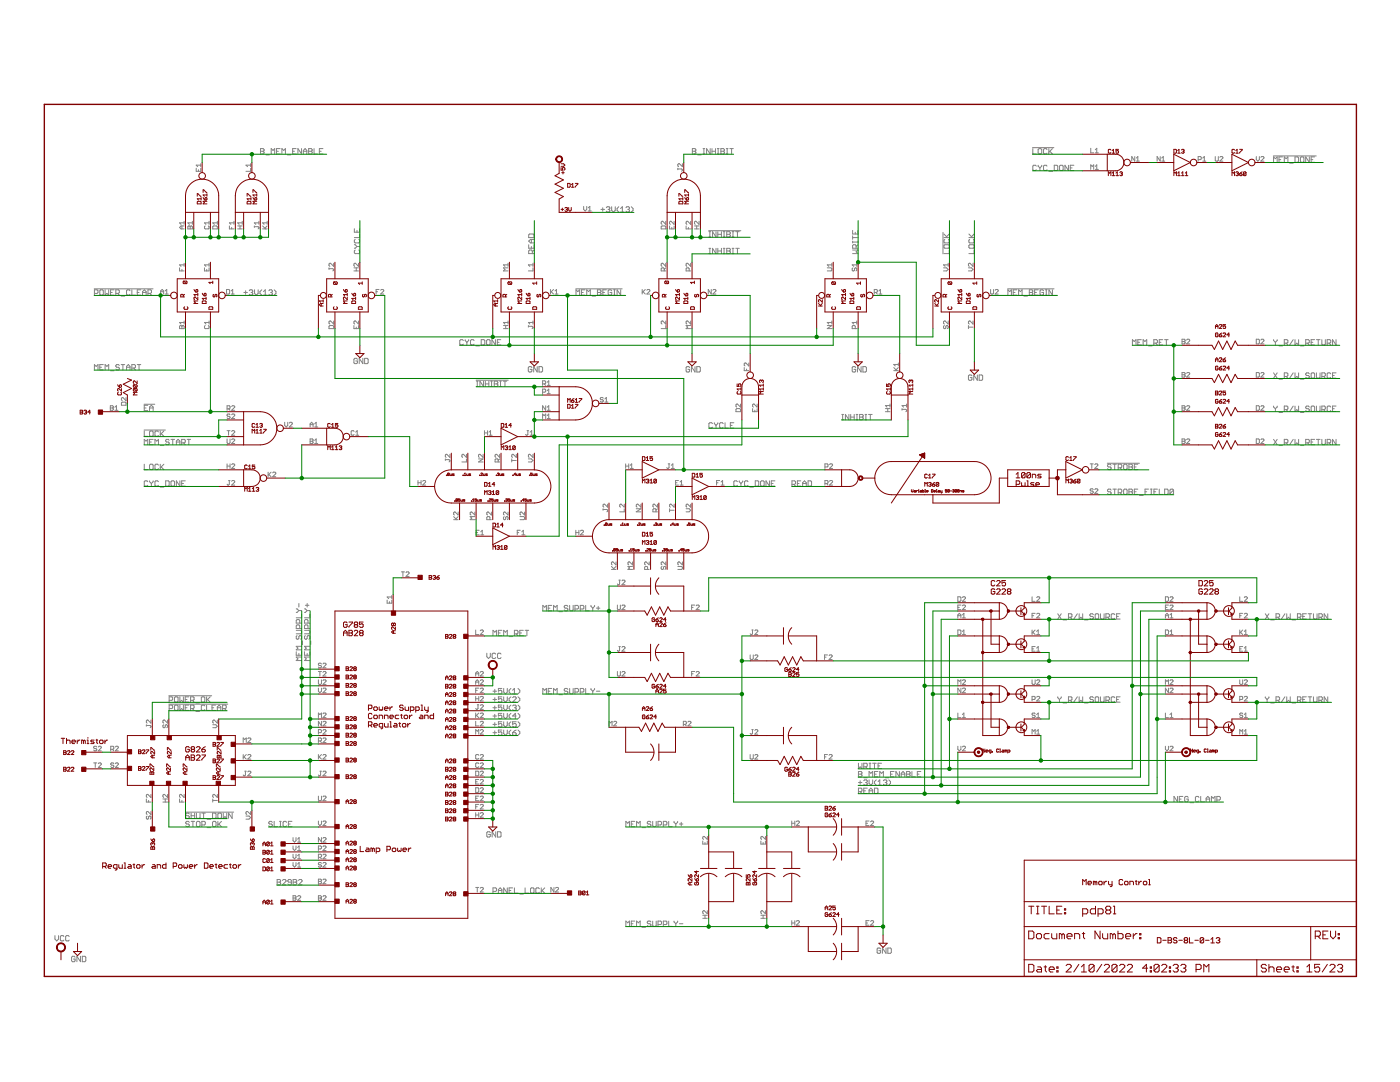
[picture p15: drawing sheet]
<svg xmlns="http://www.w3.org/2000/svg" width="279mm" height="216mm" viewBox="0 0 279 216" stroke-linecap="round" stroke-linejoin="round" font-family="sans-serif">
<g fill="none" stroke="#808080" stroke-width=".2">
<path d="M39.2 33.6v.6h.9v-.6M39.6 33.9v.3M40.1 32.7v.6M40.1 33h-.9l.3 .3M50 33.6v.6h-.9M50 33h-.9l.3 .3M50 32.7v.6M52 29.7h.5l.2 .1-.2 .4 .2 .3-.2 .2h-.5zM52 30.2h.5M53.1 30.9h.7M54.1 30.7v-1l.4 .3 .3-.3v1M55.2 30.2h.3"/>
<path d="M55.9 29.7h-.7v1h.7M56.3 30.7v-1l.3 .3 .4-.3v1M57.3 30.9h.7M58.4 30.2h.4M59.1 29.7h-.7v1h.7M60.2 29.7v1l-.7-1v1M60.5 30.2h.7M60.5 30.7v-.7l.4-.3 .3 .3v.7M61.6 29.7h.5l.2 .1-.2 .4 .2 .3-.2 .2h-.5zM61.6 30.2h.5M62.7 29.7v1h.7M63.7 30.2h.4"/>
<path d="M64.5 29.7h-.8v1h.8M135.3 33.7h.7l.2 .2-.2 .3M135.3 33.6v.3M136.2 32.7v.6l-.8-.6-.1 .1 .1 .5M138.2 29.7h.5l.2 .1-.2 .4 .2 .3-.2 .2h-.5zM138.2 30.2h.5M139.2 30.9h.7M140.3 29.7h.4M140.3 30.7h.4M140.5 29.7v1M141.7 29.7v1l-.7-1v1M142.1 30.2h.7"/>
<path d="M142.1 29.7v1M142.8 29.7v1M143.2 29.7h.3M143.2 30.7h.3M143.3 29.7v1M143.9 29.7h.5l.2 .1-.2 .4 .2 .3-.2 .2h-.5zM143.9 30.2h.5M144.9 29.7h.4M144.9 30.7h.4M145.1 29.7v1M145.6 29.7h.7M146 29.7v1"/>
<path d="M206.1 29.5h4.2M206.1 29.7v1h.7M206.8 33.1l-.1-.1h-.4l-.2 .1v.8l.2 .1h.4l.1-.1M207.2 33l.3 .5M207.4 29.7h.3l.2 .1v.7l-.2 .2h-.3l-.2-.2v-.7zM207.5 33.5v.5M207.9 33l-.4 .5M209 33.1l-.2-.1h-.4l-.1 .1v.8l.1 .1h.4l.2-.1M209 29.8l-.2-.1h-.4l-.1 .1v.7l.1 .2h.4l.2-.2M209.3 29.7v1M209.3 34.2h.7M209.5 30.2l.5 .5"/>
<path d="M210 29.7l-.7 .7M210.4 33h.5l.2 .1v.8l-.2 .1h-.5zM211.6 33h.4l.2 .1v.8l-.2 .1h-.4l-.1-.1v-.8zM213.2 33v1l-.7-1v1M213.6 33.5h.4M214.3 33h-.7v1h.7M217.7 29.6v.9h.6M217.7 33.8v-.9l.3 .3 .3-.3v.9M218.6 30.5h.6M218.6 29.9l.3-.3v.9M218.6 33.2l.3-.3v.9M218.6 33.8h.6"/>
<path d="M226.5 31.2v1l-.6-1v1M226.8 31.5l.3-.3v1M226.8 32.2h.6M231.5 31.2v1l-.6-1v1M231.8 32.2h.7M231.8 31.5l.4-.3v1M239.1 31.9h.5l.1-.5-.1-.2h-.5v1M240 32.2h.6M240 31.5l.3-.3v1M242.5 31.2v.8l.2 .2 .4-.2v-.8M243.4 31.4l.2-.2 .5 .2-.7 .8h.7M250.7 31.2v.7l.3 .3 .3-.3v-.7"/>
<path d="M251.6 31.4l.2-.2 .4 .2-.6 .8h.6M254.1 31.1h8.6M254.2 32.4v-1.1l.3 .4 .4-.4v1.1M255.2 31.9h.4M255.9 31.3h-.7v1.1h.7M256.3 32.4v-1.1l.4 .4 .3-.4v1.1M257.4 32.6h.7M258.4 31.3h.6l.2 .2v.7l-.2 .2h-.6zM259.7 31.3h.4l.1 .2v.7l-.1 .2h-.4l-.2-.2v-.7zM261.3 31.3v1.1l-.7-1.1v1.1M261.7 31.9h.3M262.4 31.3h-.7v1.1h.7"/>
<path d="M18.8 57.6h11.7M18.8 58.5h.6l.2-.1v-.4l-.2-.2h-.6v1.1M20.1 57.8h.3l.2 .2v.7l-.2 .2h-.3l-.2-.2v-.7zM21 57.8v1.1l.3-.4 .4 .4v-1.1M22.1 58.4h.3M22.8 57.8h-.7v1.1h.7M23.1 58.5h.5l.2-.1v-.4l-.2-.2h-.5v1.1M23.5 58.5l.3 .4M24.2 59.1h.7M26 58l-.2-.2h-.4l-.1 .2v.7l.1 .2h.4l.2-.2M26.3 57.8v1.1h.7M27.4 58.4h.3"/>
<path d="M28.1 57.8h-.7v1.1h.7M28.4 58.4h.8M28.4 58.9v-.7l.4-.4 .4 .4v.7M29.5 58.5h.6l.1-.1v-.4l-.1-.2h-.6v1.1M29.9 58.5l.3 .4M32 58.7v-.6l.4-.3 .3 .3v.6M32 58.2h.7M33 58.7h.6M33 58.1l.3-.3v.9M35.8 53.4v.7h.9M36.3 45.1v.6M36.3 53.8v.3"/>
<path d="M36.7 45.1h-.6l-.3 .3 .3 .3h.6M36.7 44.5h-.9l.3 .3M36.7 44.2v.6M36.7 52.5v.6M36.7 52.9h-.9l.3 .2M37.5 45.2l.2-.1 .3 .1 .2-.1 .2 .1v.5h-.9zM38 45.2v.5M38.4 44.5h-.9l.3 .3M38.4 44.2v.6M40.8 53.4v.7h.9v-.7M41 45.1l-.2 .1 .2 .5h.6l.1-.2-.1-.4M41.3 53.8v.3"/>
<path d="M41.7 44.5h-.9l.3 .3M41.7 44.2v.6M41.7 52.5v.6M41.7 52.9h-.9l.3 .2M42.5 45.2l.1-.1h.6l.2 .1v.5h-.9zM43.4 44.5h-.9l.3 .3M43.4 44.2v.6M45.2 57.8h.5l.1 .1v.6l-.1 .2h-.5zM45.8 45.1v.6h.9M46.1 58.7h.6M46.1 58.1l.3-.3v.9M46.2 45.4v.3"/>
<path d="M46.7 44.5h-.9l.3 .3M46.7 44.2v.6M47.4 45.7h.9M47.4 45.1h.9M47.9 45.1v.6M48.3 44.5h-.9l.3 .3M48.3 44.2v.6M48.7 58.4h.7M49 58v.7M49.7 58l.2-.2h.4l.1 .2-.1 .4M50.1 58.4h.2M50.3 58.4l.1 .1-.1 .4h-.4l-.2-.2"/>
<path d="M50.8 45.2h.7l.2 .2-.2 .3M50.8 45.1v.3M50.8 57.8v.7l.4 .4 .3-.4v-.7M51.7 44.5h-.9l.3 .3M51.7 44.2v.6M52.2 57.8l-.3 .4v.3l.3 .4M52.4 45.7h.9M52.4 45.1l.6 .6M52.6 58.9h.7M52.6 58.2l.3-.4v1.1M53.3 44.5h-.9l.3 .3M53.3 45.1l-.4 .4"/>
<path d="M53.3 44.2v.6M53.7 58l.1-.2h.4l.2 .2-.2 .4M54 58.4h.2M54.2 58.4l.2 .1-.2 .4h-.4l-.1-.2M54.7 57.8l.4 .4v.3l-.4 .4M65.7 53.6h.7l.2 .2-.2 .3M65.7 53.4v.4M66.6 52.5v.6l-.6-.6-.3 .2v.3l.1 .1M70.6 54.1h.9M70.6 53.4h.9M70.7 45.6v.7h1.1v-.7M70.7 48.8l.5 .4"/>
<path d="M70.9 47.8l-.2 .1v.4l.2 .2h.7l.2-.2v-.4l-.2-.1M70.9 49.9l-.2 .2v.3l.2 .2h.7l.2-.2v-.3l-.2-.2M71.1 53.4v.7M71.2 49.2l-.5 .3M71.2 49.2h.6M71.2 46v.3M71.5 52.5v.6l-.5-.6h-.2l-.2 .2 .2 .4M71.8 46.7v.7h-1.1M75.1 58.2h.3M75.6 57.8h-.5v.9M76 57.9l.1-.1 .5 .1-.6 .8h.6M101.4 53.4h-.9l.3 .4-.3 .3h.9"/>
<path d="M101.4 52.9h-.9l.3 .2M101.4 52.5v.6M105.5 48.8v.7h1.1v-.7M105.5 46.9l.2-.2h.7l.2 .2v.5h-1.1zM106 47.8v.7M106 49.2v.3M106.2 50.6v-.5l-.2-.2h-.3l-.2 .2v.5h1.1M106.4 53.4v.7h-.9M106.4 52.9h-.9l.2 .2M106.4 52.5v.6M106.6 47.8h-.7l-.4 .3 .4 .4h.7M106.6 49.9l-.4 .3"/>
<path d="M109.9 57.8v.9M110 58.2l.5 .5M110.5 57.8l-.6 .6M110.8 58.7h.6M110.8 58.1l.3-.3v.9M114.9 57.6h9.3M115 58.9v-1.1l.3 .4 .4-.4v1.1M116 58.4h.4M116.5 41.2v.6l.3 .3 .3-.3v-.6M116.7 57.8h-.7v1.1h.7M117.1 58.9v-1.1l.4 .4 .3-.4v1.1M117.4 41.5l.3-.3v.9"/>
<path d="M117.4 42.1h.6M118.2 59.1h.7M119.2 58.4h.6M119.2 57.8h.6l.2 .2-.2 .4 .2 .3-.2 .2h-.6zM119.9 41.8h.7M120.3 41.4v.7M120.3 58.4h.3M121 57.8h-.7v1.1h.7M121 41.4l.2-.1h.3l.2 .1-.2 .4M121.3 41.8h.2M121.5 41.8l.2 .2-.2 .3h-.3l-.2-.2M122.1 41.3v.7l.3 .3 .4-.3v-.7"/>
<path d="M122.1 58l-.2-.2h-.3l-.2 .2v.7l.2 .2h.3l.2-.2v-.3h-.4M122.4 57.8h.4M122.4 58.9h.4M122.6 57.8v1.1M123.5 41.3l-.4 .3v.4l.4 .3M123.8 42.3h.8M123.8 41.6l.4-.3v1M123.9 57.8v1.1l-.8-1.1v1.1M124.9 41.4l.2-.1h.4l.1 .1-.1 .4M125.3 41.8h.2M125.5 41.8l.1 .2-.1 .3h-.4l-.2-.2M126 41.3l.3 .3v.4l-.3 .3"/>
<path d="M128.2 57.8v.9M128.3 58.2l.5 .5M128.8 57.8l-.6 .6M129.1 57.9l.1-.1 .5 .1-.6 .8h.6M132 45.2l.1-.1h.6l.2 .1v.5h-.9zM132.6 54.1v-.5l-.2-.2h-.3l-.1 .2v.5h.9M132.9 44.2v.6l-.6-.6-.3 .1v.3l.1 .2M132.9 52.5v.6l-.6-.6-.3 .2v.3l.1 .1M132.9 53.4l-.3 .4M133.6 45.1v.6h.9v-.6M134.1 45.4v.3M134.5 44.2v.6l-.6-.6-.3 .1 .2 .5"/>
<path d="M136.9 45.1v.6h.9M137.4 45.4v.3M137.5 54.1v-.5l-.1-.2h-.3l-.2 .2v.5h.9M137.8 44.2v.6l-.6-.6-.3 .1 .2 .5M137.8 52.5v.6l-.6-.6-.3 .2 .2 .4M138.6 45.7h.9M138.6 45.1h.9M139 45.1v.6M139.5 44.2v.6l-.6-.6-.3 .1 .1 .5M141.4 46h6.4M141.5 50.6h.3M141.5 49.6h.3"/>
<path d="M141.5 47.3h.3M141.5 46.2h.3M141.7 46.2v1.1M141.7 49.6v1M141.9 57.8v.9l-.5-.9v.9M142.3 57.9l.1-.1 .5 .1-.6 .8h.6M142.9 46.2v1.1l-.7-1.1v1.1M142.9 49.6v1l-.7-1v1M143.3 46.2v1.1M143.3 49.6v1M143.3 50.1h.7M143.3 46.8h.7"/>
<path d="M144 46.2v1.1M144 49.6v1M144.3 50.6h.4M144.3 49.6h.4M144.3 47.3h.4M144.3 46.2h.4M144.5 46.2v1.1M144.5 49.6v1M145 49.6h.6l.2 .1-.2 .4 .2 .3-.2 .2h-.6zM145 46.2h.6l.2 .2-.2 .4 .2 .3-.2 .2h-.6zM145 50.1h.6M145 46.8h.6"/>
<path d="M146.1 50.6h.4M146.1 49.6h.4M146.1 47.3h.4M146.1 46.2h.4M146.3 46.2v1.1M146.3 49.6v1M146.8 49.6h.7M146.8 46.2h.7M147.2 46.2v1.1M147.2 49.6v1M165.1 53.4h.8l.1 .2-.1 .5h-.8M166 52.9h-.9l.3 .2"/>
<path d="M166 52.5v.6M170.2 49.9h1l-.3 .3 .3 .4h-1M170.2 47.4h1M170.2 46v.7h1v-.7M170.2 47.1v.7M170.2 48.1v.4M170.2 48.3h1M170.2 53.4l-.1 .5 .3 .2 .1-.5 .3-.2 .2 .2-.2 .5M170.7 46.3v.4M170.9 49.5v-.5l-.2-.2h-.4l-.1 .2v.5h1M171 52.9h-.9l.3 .2M171 52.5v.6"/>
<path d="M171.2 48.8l-.3 .4M171.2 48.1v.4M174.5 58.4h.4l.2-.5-.2-.1h-.4v.9M174.8 58.4l.3 .3M175.4 58.1l.3-.3v.9M175.4 58.7h.6M188.2 46.4v4.3M188.3 53.4h.6l.3 .4-.3 .3h-.6M188.4 49l.2-.2h.7l.1 .2v.4l-.1 .1h-.7l-.2-.1zM188.4 47.4h1M188.4 46.7l.7 .7M188.6 47.8l-.2 .1v.4l.2 .2h.7l.1-.2v-.4l-.1-.1"/>
<path d="M189.2 52.9h-.9l.3 .2M189.2 52.5v.6M189.4 49.9v.7h-1M189.4 46.7l-.5 .5M193.3 53.4h.6l.3 .4-.3 .3h-.6M193.4 49l.1-.2h.7l.2 .2v.4l-.2 .1h-.7l-.1-.1zM193.4 47.4h1M193.4 46.7l.7 .7M193.5 47.8l-.1 .1v.4l.1 .2h.7l.2-.2v-.4l-.2-.1M194.2 52.5v.6l-.6-.6-.3 .2v.3l.1 .1M194.4 49.9v.7h-1M194.4 46.7l-.5 .5"/>
<path d="M197.7 57.8v.7l.1 .2 .5-.2v-.7M198.6 57.9l.2-.1 .4 .1-.6 .8h.6M201.1 57.6h9.3M201.1 58.9v-1.1l.4 .4 .3-.4v1.1M202.2 58.4h.4M202.9 57.8h-.7v1.1h.7M203.3 58.9v-1.1l.3 .4 .4-.4v1.1M204.3 59.1h.8M205.4 58.4h.6M205.4 57.8h.6l.1 .2-.1 .4 .1 .3-.1 .2h-.6zM206.5 58.4h.3M207.2 57.8h-.7v1.1h.7"/>
<path d="M208.3 58l-.2-.2h-.4l-.1 .2v.7l.1 .2h.4l.2-.2v-.3h-.4M208.6 57.8h.4M208.6 58.9h.4M208.8 57.8v1.1M210 57.8v1.1l-.7-1.1v1.1M18.8 73.8v-1.1l.4 .4 .4-.4v1.1M19.9 73.3h.4M20.6 72.7h-.7v1.1h.7M21 73.8v-1.1l.3 .4 .4-.4v1.1M22.1 74h.7M23.8 72.9l-.2-.2h-.3l-.2 .2 .2 .4h.3l.2 .1-.2 .4h-.3l-.2-.2M24.2 72.7h.7"/>
<path d="M24.5 72.7v1.1M25.1 79.3v.6l-.6-.6-.3 .2 .2 .4M25.3 73.3h.7M25.3 73.8v-.7l.3-.4 .4 .4v.7M26.3 73.4h.5l.2-.1v-.4l-.2-.2h-.5v1.1M26.7 73.4l.3 .4M27.4 72.7h.7M27.7 72.7v1.1M36 65l.3 .1 .3-.1 .1 .1v.5h-.9v-.5zM36.3 65.1v.5M36.7 64.1v.6M36.7 64.3h-.9l.3 .4"/>
<path d="M41 65l-.2 .1 .2 .5h.6l.1-.2-.1-.4M41.7 64.1v.6M41.7 64.3h-.9l.3 .4M65.7 65.1l.1-.1h.6l.2 .1v.5h-.9zM66.6 64.1v.6l-.6-.6-.3 .1v.3l.1 .2M70.6 65v.6h.9v-.6M71.1 65.3v.3M71.3 71.7l-.1-.2h-.4l-.2 .2v.7l.2 .2h.4l.1-.2v-.4h-.3M71.5 64.1v.6l-.5-.6-.4 .1 .2 .5M72.4 71.5v1.1l-.7-1.1v1.1M72.8 71.5h.5l.2 .2v.7l-.2 .2h-.5zM92.5 67.9l-.2-.1h-.4l-.1 .1v.8l.1 .1h.4l.2-.1"/>
<path d="M92.8 67.8l.4 .5M93.2 68.3v.5M93.5 67.8l-.3 .5M94.6 67.9l-.2-.1h-.3l-.2 .1v.8l.2 .1h.3l.2-.1M95 69h.7M95 75.9h6.4M95.1 77.1h.3M95.1 76.1h.3M95.2 76.1v1M96 67.8h.6l.2 .1v.8l-.2 .1h-.6zM96.5 76.1v1l-.7-1v1M96.9 76.6h.7"/>
<path d="M96.9 76.1v1M97.1 67.9l.2-.1h.3l.2 .1v.8l-.2 .1h-.3l-.2-.1zM97.6 76.1v1M97.9 77.1h.4M97.9 76.1h.4M98.1 76.1v1M98.6 76.1h.6l.2 .1-.2 .4 .2 .3-.2 .2h-.6zM98.6 76.6h.6M98.9 67.8v1l-.7-1v1M99.3 68.3h.3M99.7 77.1h.4M99.7 76.1h.4"/>
<path d="M99.9 76.1v1M99.9 67.8h-.6v1h.6M100.4 76.1h.7M100.5 65.6h.9M100.5 65h.9M100.8 76.1v1M100.9 65v.6M101.4 64.3h-.9l.3 .4M101.4 64.1v.6M105.5 65.1h.7l.2 .2-.2 .3M105.5 65v.3M106.2 73.3l-.2-.1h-.4l-.2 .1v.7l.2 .2h.4l.2-.2v-.3h-.4"/>
<path d="M106.4 64.3h-.9l.2 .4M106.4 64.1v.6M107.2 73.2v1l-.7-1v1M107.6 73.2h.5l.2 .1v.7l-.2 .2h-.5zM108.3 76.6h.4l.2-.1v-.4l-.2-.1h-.4v.9M108.3 78.3h.4l.2-.2v-.3l-.2-.2h-.4v.9M108.6 76.6l.3 .3M109.2 76.3l.3-.3v.9M109.2 78l.3-.4v.9M109.2 78.5h.6M109.2 76.9h.6M120.4 79.5l-.2-.2-.4 .2 .2 .3 .4 .1-.2 .3h-.2l-.2-.1"/>
<path d="M120.7 79.6l.3-.3v.9M132.9 64.1v.6l-.6-.6-.3 .1v.3l.1 .2M132.9 65v.6h-.9M137.6 73.3l-.1-.1h-.4l-.2 .1v.7l.2 .2h.4l.1-.2v-.3h-.3M137.8 64.1v.6l-.6-.6-.3 .1 .2 .5M137.8 65h-.9l.3 .3-.3 .3h.9M138.7 73.2v1l-.7-1v1M139.1 73.2h.5l.2 .1v.7l-.2 .2h-.5zM148.5 73.3v.7h.9M149 73.6v.4M149.4 72.4v.6l-.6-.6-.3 .2 .2 .4M165.1 65h.9l-.9 .6h.9"/>
<path d="M166 64.3h-.9l.3 .4M166 64.1v.6M170.7 65.6v-.5l-.5-.1-.1 .1v.5h.9M170.8 73.3l-.2-.1h-.4l-.1 .1v.7l.1 .2h.4l.2-.2v-.3h-.4M171 64.3h-.9l.3 .4M171 64.1v.6M171.9 73.2v1l-.8-1v1M172.2 73.2h.5l.2 .1v.7l-.2 .2h-.5zM178.4 74h.9M178.4 73.3l.6 .7M179.3 72.7h-.9l.3 .3M179.3 73.3l-.5 .5"/>
<path d="M179.3 72.4v.6M188.5 65l-.2 .1v.3l.3 .2 .2-.5 .3-.1 .1 .1v.3l-.1 .2M189.2 64.1v.6l-.6-.6-.3 .1v.3l.2 .2M193.3 65v.6M193.3 65.3h.9M194 75l-.2-.2h-.4l-.1 .2v.7l.1 .2h.4l.2-.2v-.3h-.4M194.2 64.1v.6l-.6-.6-.3 .1v.3l.1 .2M195.1 74.8v1.1l-.8-1.1v1.1M195.4 74.8h.5l.2 .2v.7l-.2 .2h-.5zM226 68.8v-1l.4 .3 .3-.3v1M227.1 68.3h.3M227.8 67.8h-.7v1h.7"/>
<path d="M228.1 68.8v-1l.4 .3 .4-.3v1M229.2 69h.7M230.3 68.5h.5l.2-.2v-.4l-.2-.1h-.5v1M230.6 68.5l.4 .3M231.4 68.3h.3M232.1 67.8h-.7v1h.7M232.4 67.8h.7M232.8 67.8v1M235.9 67.7h.4l.2 .2-.2 .3 .2 .3-.2 .1h-.4zM235.9 74.3h.4l.2 .2-.2 .3 .2 .3-.2 .1h-.4zM235.9 68.2h.4M235.9 74.8h.4"/>
<path d="M236.8 67.9l.2-.2h.3l.1 .2-.6 .7h.6M236.8 74.5l.2-.2 .4 .2-.6 .7h.6M250.7 67.7h.5l.1 .2v.6l-.1 .1h-.5zM250.7 74.3h.5l.1 .2v.6l-.1 .1h-.5zM251.6 67.9l.2-.2h.3l.1 .2-.6 .7h.6M251.6 74.5l.2-.2 .4 .2-.6 .7h.6M254.2 67.8l.3 .5M254.2 74.4l.7 1.1M254.5 68.3v.5M254.9 67.8l-.4 .5M254.9 74.4l-.7 1.1M255.2 69h.7"/>
<path d="M255.2 75.6h.7M256.3 68.5h.5l.2-.2v-.4l-.2-.1h-.5v1M256.3 75.1h.5l.2-.2v-.3l-.2-.2h-.5v1.1M256.7 68.5l.3 .3M256.7 75.1l.3 .4M258.1 67.8l-.7 1M258.1 74.4l-.7 1.1M258.4 67.8v1l.4-.3 .4 .3v-1M258.4 74.4v1.1l.4-.4 .4 .4v-1.1M259.5 69h.7M259.5 75.6h.7M260.6 68.5h.5l.2-.2v-.4l-.2-.1h-.5v1"/>
<path d="M260.9 68.5l.4 .3M261.3 74.6l-.2-.2h-.3l-.2 .4 .2 .1h.3l.2 .4-.2 .2h-.3l-.2-.2M261.7 68.3h.3M261.8 74.4h.4l.2 .2v.7l-.2 .2h-.4l-.1-.2v-.7zM262.4 67.8h-.7v1h.7M262.7 67.8h.7M262.7 74.4v.9l.2 .2h.3l.2-.2v-.9M263.1 67.8v1M263.8 67.8v.9l.2 .1h.3l.2-.1v-.9M263.8 75.1h.5l.2-.2v-.3l-.2-.2h-.5v1.1M264.1 75.1l.4 .4M264.9 68.5h.5l.2-.2v-.4l-.2-.1h-.5v1"/>
<path d="M265.2 68.5l.4 .3M265.6 74.6l-.2-.2h-.4l-.1 .2v.7l.1 .2h.4l.2-.2M265.9 74.9h.4M266.6 67.8v1l-.7-1v1M266.6 74.4h-.7v1.1h.7M22 81h.5l.1 .1-.1 .3 .1 .3-.1 .2h-.5zM22 81.4h.5M22.9 81.9h.6M22.9 81.3l.3-.3v.9M24.4 80.2h.6l.1 .2v.5h-.9v-.5zM28.7 80.7h2.2M28.7 85.8h4.3"/>
<path d="M28.8 81.4h.3M28.8 86v1.1h.7M28.8 88.7v-1l.3 .3 .4-.3v1M28.8 92.6v1.1h.7M29.5 80.9h-.7v1h.7M29.5 96.1l-.2-.2h-.3l-.2 .2v.7l.2 .2h.3l.2-.2M29.8 81.4h.8M29.8 81.9v-.7l.4-.3 .4 .3v.7M29.8 95.9l.4 .6M29.8 88.2h.4M30 86h.4l.2 .2v.7l-.2 .2h-.4l-.2-.2v-.7zM30 92.6h.4l.2 .2v.7l-.2 .2h-.4l-.2-.2v-.7z"/>
<path d="M30.2 96.5v.5M30.6 87.7h-.8v1h.8M30.6 95.9l-.4 .6M30.9 88.7v-1l.4 .3 .3-.3v1M31.6 86.2l-.1-.2h-.4l-.2 .2v.7l.2 .2h.4l.1-.2M31.6 92.8l-.1-.2h-.4l-.2 .2v.7l.2 .2h.4l.1-.2M31.6 96.1l-.1-.2h-.4l-.2 .2v.7l.2 .2h.4l.1-.2M32 88.9h.7M32 86v1.1M32 92.6v1.1M32 97.2h.7M32.2 86.5l.5 .6"/>
<path d="M32.2 93.2l.5 .5M32.7 86l-.7 .7M32.7 92.6l-.7 .7M33.1 95.9h.5l.2 .2v.7l-.2 .2h-.5zM33.8 87.8l-.2-.1h-.4l-.1 .1 .1 .4h.4l.2 .2-.2 .3h-.4l-.1-.2M34.1 87.7h.7M34.1 96.1l.2-.2h.3l.2 .2v.7l-.2 .2h-.3l-.2-.2zM34.5 87.7v1M35.2 88.2h.7M35.2 88.7v-.7l.3-.3 .4 .3v.7M35.9 95.9v1.1l-.7-1.1v1.1M36.3 96.5h.3"/>
<path d="M36.3 88.4h.5l.2-.2v-.4l-.2-.1h-.5v1M36.6 88.4l.4 .3M37 95.9h-.7v1.1h.7M37.3 87.7h.7M37.7 87.7v1M45.3 81.6h.5l.1-.2-.1-.4h-.5v.9M45.3 87.6v.7l.2 .2 .4-.2v-.7M45.3 92.6v.9M45.3 85.9h.6M45.3 93h.6M45.6 81.6l.3 .3M45.6 85.9v.9"/>
<path d="M45.6 95.9h.3M45.8 95.9v.7l-.2 .2-.3-.2M45.9 82.8l-.1-.2-.5 .2v.1l.5 .2 .1 .3-.1 .1-.5-.1M45.9 92.6v.9M46.2 82.8l.2-.2 .4 .2v.1l-.6 .6h.6M46.2 81.1l.2-.1 .4 .1-.6 .8h.6M46.2 86.1l.2-.2 .4 .2-.6 .7h.6M46.2 87.7l.2-.1 .4 .1-.6 .8h.6M46.2 92.7l.2-.1 .4 .1-.6 .8h.6M46.2 96l.2-.1 .4 .1-.6 .8h.6M53.5 94.2v.9M53.7 94.7l.4 .4"/>
<path d="M54.1 94.2l-.6 .6M54.4 94.4l.2-.2 .4 .2v.1l-.6 .6h.6M56.8 84.3v.6l.3 .3 .3-.3v-.6M57.7 84.4l.2-.1h.3l.1 .1-.6 .8h.6M61.9 87.6h.4l.2 .1-.2 .4 .2 .2-.2 .2h-.4zM61.9 85.2v-.6l.3-.3 .3 .3v.6M61.9 84.7h.6M61.9 88.1h.4M62.8 88.5h.6M62.8 85.2h.6M62.8 84.6l.3-.3v.9M62.8 87.9l.3-.3v.9"/>
<path d="M70.7 86.1l-.2-.2-.4 .2v.6l.1 .1 .5-.1M71 86.8h.6M71 86.2l.3-.3v.9M83.4 95.9v.9M83.4 96.3h.6M84 95.9v.9M84.3 96l.2-.1 .4 .1-.6 .8h.6M88.9 91.7h.7l.2 .2-.2 .3M88.9 91.6v.3M89.8 90.7v.6l-.6-.6-.3 .1 .1 .5M93.1 90.7v.6l-.6-.6-.3 .1 .1 .5M93.1 91.6v.6h-.9"/>
<path d="M95.5 91.6h.9l-.9 .6h.9M96.4 90.7v.6l-.7-.6-.2 .1 .2 .5M96.7 85.9v.9M96.7 86.4h.6M97.3 85.9v.9M97.6 86.8h.6M97.6 86.2l.3-.3v.9M99.4 92.2v-.5l-.1-.1-.5 .1v.5h.9M99.7 90.7v.6l-.6-.6-.3 .1v.3l.2 .2M99.7 91.6l-.3 .3M102.1 91.9h.9M102.1 91.6v.6"/>
<path d="M103 90.7v.6l-.6-.6-.3 .1 .2 .5M105.2 85.9h.3M105.3 85.9v.8l-.1 .1-.3-.1M105.5 91.6h.5l.4 .3-.4 .3h-.5M105.8 86.8h.6M105.8 86.2l.3-.3v.9M106.4 90.7v.6l-.7-.6-.2 .1 .1 .5M108.3 83.5v-.9l.3 .3 .3-.3v.9M108.9 81v.9l-.6-.9v.9M109.2 82.9l.3-.3v.9M109.2 81.3l.3-.3v.9M109.2 83.5h.6"/>
<path d="M109.2 81.9h.6M120.7 80.2h.6M124.9 93h.6M124.9 92.6v.9M125.5 92.6v.9M125.8 93.5h.6M125.8 92.9l.3-.3v.9M133.3 92.6h.4M133.5 92.6v.7l-.2 .2-.2-.2M134 93.5h.6M134 92.9l.3-.3v.9M134.8 96.3h.3"/>
<path d="M135.4 95.9h-.6v.9h.6M135.7 96.8h.6M135.7 96.2l.3-.3v.9M142.2 84.5l-.2-.2h-.3l-.2 .2v.7l.2 .2h.3l.2-.2M142.6 84.3l.3 .6M142.9 84.9v.5M143 96.3h.3M143.3 84.3l-.4 .6M143.6 95.9h-.6v.9M143.9 96.8h.6M143.9 96.2l.3-.3v.9M144.3 84.5l-.2-.2h-.3l-.2 .2v.7l.2 .2h.3l.2-.2"/>
<path d="M144.7 84.3v1.1h.7M145.8 84.9h.3M146.5 84.3h-.7v1.1h.7M146.9 81.7l.1-.2h.6l.2 .2v.4h-.9zM147.2 96.1l-.2-.2h-.4l-.1 .2v.7l.1 .2h.4l.2-.2M147.5 95.9l.4 .6M147.8 80.6v.6l-.6-.6-.3 .2 .1 .4M147.9 96.5v.5M148.2 95.9l-.3 .6M149.3 96.1l-.2-.2h-.3l-.2 .2v.7l.2 .2h.3l.2-.2M149.6 97.2h.8M150.2 81.5v.6h.9v-.6"/>
<path d="M150.6 81.9v.2M150.7 95.9h.6l.1 .2v.7l-.1 .2h-.6zM151.1 80.6v.6l-.6-.6-.3 .2 .1 .4M151.8 96.1l.2-.2h.3l.2 .2v.7l-.2 .2h-.3l-.2-.2zM153.6 95.9v1.1l-.7-1.1v1.1M153.9 96.5h.4M154.6 95.9h-.7v1.1h.7M158.1 96.6h.5l.2-.1v-.4l-.2-.2h-.5v1.1M158.4 96.6l.4 .4M159.1 96.5h.4M159.8 95.9h-.7v1.1h.7M160.2 96.5h.7"/>
<path d="M160.2 97v-.7l.3-.4 .4 .4v.7M161.3 95.9h.5l.2 .2v.7l-.2 .2h-.5zM164.6 93.2h.5l.1-.5-.1-.1h-.5v.9M164.6 96.5h.5l.1-.5-.1-.1h-.5v.9M164.9 96.5l.3 .3M165.5 92.7l.2-.1 .5 .1-.7 .8h.7M165.5 96l.2-.1 .5 .1-.7 .8h.7M168 83.8h.4M168 82.7h.4M168.2 82.7v1.1M169.4 82.7v1.1l-.7-1.1v1.1M169.8 82.7v1.1"/>
<path d="M169.8 83.2h.7M170.5 82.7v1.1M170.9 83.8h.3M170.9 82.7h.3M171 82.7v1.1M171.6 82.7h.5l.2 .2-.2 .3 .2 .4-.2 .2h-.5zM171.6 83.2h.5M172.6 83.8h.4M172.6 82.7h.4M172.8 82.7v1.1M173.3 82.7h.8M173.7 82.7v1.1"/>
<path d="M176.7 82.1h.9M176.7 81.5h.9M177.2 81.5v.6M177.6 80.9h-.9l.3 .3M177.6 80.6v.6M180 81.7h.8l.1 .2-.1 .2M180 81.5v.4M180.9 80.9h-.9l.3 .3M180.9 80.6v.6M217.6 92.6h.6M217.9 92.6v.9M218.2 97.7l-.5-.2-.1 .3 .4 .2 .2 .3-.2 .1-.4-.1"/>
<path d="M218.5 92.7l.2-.1 .4 .1-.6 .8h.6M218.5 97.7l.2-.2 .4 .2-.6 .7h.6M221 92.4h6.4M221.7 92.8l-.1-.2h-.4l-.2 .2 .2 .4h.4l.1 .1-.1 .4h-.4l-.2-.2M221.7 97.8l-.1-.2h-.4l-.2 .4 .2 .1h.4l.1 .4-.1 .2h-.4l-.2-.2M222.1 92.6h.7M222.1 97.6h.7M222.5 92.6v1.1M222.5 97.6v1.1M223.2 93.3h.5l.2-.1v-.4l-.2-.2h-.5v1.1M223.2 98.3h.5l.2-.2v-.3l-.2-.2h-.5v1.1M223.5 93.3l.4 .4"/>
<path d="M223.5 98.3l.4 .4M224.4 92.6h.4l.1 .2v.7l-.1 .2h-.4l-.2-.2v-.7zM224.4 97.6h.4l.1 .2v.7l-.1 .2h-.4l-.2-.2v-.7zM225.3 93.2h.5M225.3 92.6h.5l.2 .2-.2 .4 .2 .3-.2 .2h-.5zM225.3 97.6h.5l.2 .2-.2 .3 .2 .4-.2 .2h-.5zM225.3 98.1h.5M226.4 93.2h.3M226.4 98.1h.3M227.1 92.6h-.7v1.1h.7M227.1 97.6h-.7v1.1h.7M227.4 98.8h.8"/>
<path d="M228.5 98.1h.4M229.2 97.6h-.7v1.1M229.6 97.6h.3M229.6 98.7h.3M229.8 97.6v1.1M230.3 98.1h.4M231 97.6h-.7v1.1h.7M231.4 97.6v1.1h.7M232.4 97.6h.6l.1 .2v.7l-.1 .2h-.6zM234.2 97.8l-.2-.2h-.3l-.2 .2v.7M234.2 97.8v.7l-.2 .2h-.3l-.2-.2M234.2 97.8l-.7 .7"/>
<path d="M235.9 81h.4l.2 .1-.2 .3 .2 .3-.2 .2h-.4zM235.9 81.4h.4M235.9 87.6h.4l.2 .1-.2 .4 .2 .2-.2 .2h-.4zM235.9 88.1h.4M236.8 81.1l.2-.1 .4 .1-.6 .8h.6M236.8 87.7l.2-.1 .4 .1-.6 .8h.6M250.7 81h.5l.1 .1v.6l-.1 .2h-.5zM250.7 87.6h.5l.1 .1v.6l-.1 .2h-.5zM251.6 81.1l.2-.1 .4 .1-.6 .8h.6M251.6 87.7l.2-.1 .4 .1-.6 .8h.6M254.2 81v.2l.3 .4M254.2 87.7l.7 1"/>
<path d="M254.5 81.6v.5M254.9 81v.2l-.4 .4M254.9 87.7l-.7 1M255.2 88.9h.7M255.2 82.3h.7M256.3 88.4h.5l.2-.2v-.4l-.2-.1h-.5v1M256.3 81.7h.5l.2-.1v-.4l-.2-.2h-.5v1.1M256.7 88.4l.3 .3M256.7 81.7l.3 .4M258.1 87.7l-.7 1M258.1 81l-.7 1.1M258.4 81v1.1l.4-.4 .4 .4v-1.1"/>
<path d="M258.4 87.7v1l.4-.3 .4 .3v-1M259.5 88.9h.7M259.5 82.3h.7M260.6 88.4h.5l.2-.2v-.4l-.2-.1h-.5v1M260.9 88.4l.4 .3M261.3 81.2l-.2-.2h-.3l-.2 .4 .2 .2h.3l.2 .3-.2 .2h-.3l-.2-.2M261.7 88.2h.3M261.8 81h.4l.2 .2v.7l-.2 .2h-.4l-.1-.2v-.7zM262.4 87.7h-.7v1h.7M262.7 81v.9l.2 .2h.3l.2-.2v-.9M262.7 87.7h.7M263.1 87.7v1"/>
<path d="M263.8 87.7v.8l.2 .2h.3l.2-.2v-.8M263.8 81.7h.5l.2-.1v-.4l-.2-.2h-.5v1.1M264.1 81.7l.4 .4M264.9 88.4h.5l.2-.2v-.4l-.2-.1h-.5v1M265.2 88.4l.4 .3M265.6 81.2l-.2-.2h-.4l-.1 .2v.7l.1 .2h.4l.2-.2M265.9 81.6h.4M266.6 81h-.7v1.1h.7M266.6 87.7v1l-.7-1v1M77.3 119.7v.7h.9v-.7M78.2 118.8v.6M78.2 119.1h-.9l.3 .3"/>
<path d="M80.1 114.1h.6M80.4 114.1v.9M81 114.3l.2-.2 .4 .2-.6 .7h.6M90.5 103.7h.9M90.5 103.1l.6 .6M91.4 103.1l-.4 .4M91.4 102.2v.6l-.7-.6-.2 .1 .2 .5M94.8 103.1h-1l.3 .3-.3 .3h1M94.8 102.2v.6l-.8-.6-.2 .1v.3l.2 .2M95 106.3h.3M95.6 105.8h-.6v.9h.6M95.9 106.7h.6"/>
<path d="M95.9 106.1l.3-.3v.9M97.8 103.7v-.5l-.5-.1-.1 .1v.5h.9M98.1 102.2v.6l-.6-.6-.3 .1 .1 .5M100.6 103.1l-.1 .1 .1 .5 .3-.2 .2-.4 .3 .1-.2 .5M101.4 102.2v.6l-.8-.6-.1 .1 .1 .5M103.2 106.3h.3M103.8 103.1h.7l.2 .1-.2 .5h-.7M103.8 105.8h-.6v.9M104.1 106.7h.7M104.1 106.1l.3-.3v.9M104.7 102.2v.6l-.6-.6h-.2l-.1 .1 .1 .5M114.9 106.3h.6"/>
<path d="M114.9 105.8v.9M115.5 105.8v.9M115.8 106l.2-.2 .4 .2v.1l-.6 .6h.6M120.4 101.7h.7l.2 .1-.2 .3M120.4 101.5v.3M121.3 100.6v.6l-.6-.6-.3 .2 .1 .4M122 113.6h.9M122 113l.6 .6M122.9 113l-.4 .5M122.9 112.1v.6l-.6-.6-.3 .2 .2 .4M123.5 115.8h.3M123.7 115.8v.7l-.2 .2-.3-.2"/>
<path d="M124.1 115.9l.2-.1 .4 .1-.6 .8h.6M124.6 100.6v.6l-.6-.6-.3 .2 .1 .4M124.6 101.5v.6h-.9M126.2 113h-.9l.3 .3-.3 .3h.9M126.2 112.1v.6l-.6-.6-.3 .2 .2 .4M127 101.5h.9l-.9 .6h.9M127.9 100.6v.6l-.6-.6-.3 .2v.2l.1 .2M129.2 113.6v-.4l-.1-.2-.4 .2v.4h.9M129.6 112.1v.6l-.7-.6-.2 .2 .1 .4M130.9 102.1v-.4l-.1-.2-.5 .2v.4h.9M131.2 100.6v.6l-.6-.6-.3 .2 .2 .4M131.2 101.5l-.3 .3"/>
<path d="M132.1 113l-.1 .2v.3l.3 .1 .1-.4 .3-.2 .2 .2-.2 .4M132.9 112.1v.6l-.6-.6-.3 .2v.3l.1 .1M133.6 101.5v.6M133.6 101.8h.9M134.5 100.6v.6l-.6-.6-.3 .2 .2 .4M135.3 113h.7l.2 .2-.2 .4h-.7M136.2 112.1v.6l-.6-.6-.3 .2 .1 .4M136.9 101.5h.6l.3 .3-.3 .3h-.6M137.8 100.6v.6l-.6-.6-.3 .2 .2 .4M191.2 119.1h.4l.2 .1v.6l-.2 .2h-.4zM192.1 119.2l.1-.1 .5 .1-.6 .8h.6M206 119.1v.9h.6"/>
<path d="M206.9 119.2l.2-.1 .4 .1-.6 .8h.6M232.6 119.1h.4l.2 .1v.6l-.2 .2h-.4zM233.5 119.2l.2-.1 .4 .1-.6 .8h.6M247.4 119.1v.9h.6M248.3 119.2l.2-.1 .4 .1-.6 .8h.6M33.7 138.8h8.5M33.8 139.7h.5l.2-.1v-.4l-.2-.2h-.5v1.1M34.8 139.2l.2-.2h.3l.2 .2v.7l-.2 .2h-.3l-.2-.2zM35.9 139v1.1l.3-.4 .4 .4v-1.1M37 139.6h.3M37.7 139h-.7v1.1h.7M38 139.7h.6l.1-.1v-.4l-.1-.2h-.6v1.1"/>
<path d="M38.4 139.7l.3 .4M40.3 139h.4l.2 .2v.7l-.2 .2h-.4l-.1-.2v-.7zM41.2 139v1.1M41.4 139.6l.6 .5M42 139l-.8 .7M59.1 125.8h.9l.2 .1v.4l-.2 .2h-.9M59.1 130v.7h1.1v-.7M59.1 121.5l.5 .3M59.3 126.8l-.2 .2v.4l.2 .2 .3-.2v-.4l.2-.2h.2l.2 .2v.4l-.2 .2M59.6 120.4v.7M59.6 130.4v.3M59.6 121.8l-.5 .4"/>
<path d="M59.6 121.8h.6M59.8 124.3v-.5l-.2-.2h-.3l-.2 .2v.5h1.1M59.8 125.4v-.5l-.2-.2h-.3l-.2 .2v.5h1.1M60.2 131.1h-1.1l.4 .4-.4 .3h1.1M60.2 122.6v.7h-1.1M60.2 129h-1.1l.4 .3-.4 .4h1.1M60.3 127.9v.7M60.8 130v.7h1v-.7M60.8 125.8h.9l.1 .1v.4l-.1 .2h-.9M60.8 121.5l.5 .3M60.9 126.8l-.1 .2v.4l.1 .2h.2l.2-.2v-.4l.4-.2 .1 .2v.4l-.1 .2M60.9 120.8h.8"/>
<path d="M61.3 121.8l-.5 .4M61.3 121.8h.5M61.3 120.4v.7M61.3 130.4v.3M61.5 125.4v-.5l-.2-.2h-.4l-.1 .2v.5h1M61.5 124.3v-.5l-.2-.2h-.4l-.1 .2v.5h1M61.8 131.1h-1l.3 .4-.3 .3h1M61.8 122.6v.7h-1M61.8 129h-1l.3 .3-.3 .4h1M62 127.9v.7M63.5 135.7v.7l.2 .2 .5-.2v-.7M63.5 137.3v.6l.3 .3 .4-.3v-.6"/>
<path d="M63.5 134h.7M63.8 134v.9M64.2 132.5l-.5-.2-.2 .3 .2 .2h.3l.2 .3-.2 .1-.5-.1M64.5 135.8l.1-.1 .5 .1-.6 .8h.6M64.5 132.5l.1-.2 .5 .2-.6 .7h.6M64.5 134.2l.1-.2h.3l.2 .2-.6 .7h.6M64.5 137.5l.1-.2 .5 .2-.6 .7h.6M77.7 120.1v.3M94.9 125.7v.9h.6M94.9 134.9v-.6l.3-.3 .3 .3v.6M94.9 136.6v-.6l.3-.3 .3 .3v.6M94.9 139v.9"/>
<path d="M94.9 136.1h.6M94.9 134.5h.6M94.9 137.8h.3M94.9 139.4h.6M95.5 137.3h-.6v.9M95.5 139v.9M95.8 135.8l.2-.1 .5 .1-.7 .8h.7M95.8 125.9l.2-.2 .5 .2-.7 .7h.7M95.8 134.2l.2-.2h.3l.2 .2-.7 .7h.7M95.8 137.5l.2-.2 .5 .2-.7 .7h.7M95.8 139.1l.2-.1 .5 .1v.2l-.7 .6h.7M97.2 130.3v.7l.3 .4 .4-.4v-.7"/>
<path d="M98.4 139.6h.7M98.4 137.9h.7M98.4 126.9v-1.1l.3 .3 .4-.3v1.1M98.7 137.6v.7M98.7 139.2v.7M98.9 130.5l-.2-.2h-.3l-.2 .2v.7l.2 .2h.3l.2-.2M99.5 126.3h.3M100 130.5l-.2-.2h-.3l-.2 .2v.7l.2 .2h.3l.2-.2M100.2 139h-.7v.6l.3-.2 .4 .2v.3l-.2 .2h-.4l-.1-.2M100.2 137.4h-.7v.5l.3-.2 .4 .2v.4l-.2 .2h-.4l-.1-.2M100.2 125.8h-.7v1.1h.7M100.5 126.9v-1.1l.4 .3 .3-.3v1.1"/>
<path d="M100.5 137.4v.7l.4 .4 .3-.4v-.7M100.5 139v.7l.4 .4 .3-.4v-.7M101.6 127h.7M102 137.4l-.4 .3v.4l.4 .4M102 139l-.4 .4v.3l.4 .4M102.3 139.2l.2-.2h.3l.2 .2v.2l-.7 .7h.7M102.3 137.7l.4-.3v1.1M102.3 138.5h.7M102.7 126.5h.5l.2-.2v-.3l-.2-.2h-.5v1.1M103 126.5l.4 .4M103.4 137.4l.3 .3v.4l-.3 .4M103.4 139l.3 .4v.3l-.3 .4"/>
<path d="M103.7 126.3h.4M104.4 125.8h-.7v1.1h.7M104.8 125.8h.7M105.2 125.8v1.1M108.3 121.9v-1.1l.4 .4 .4-.4v1.1M108.3 138.5v-1.1l.4 .3 .4-.3v1.1M109.4 137.9h.3M109.4 121.3h.3M110.1 137.4h-.7v1.1h.7M110.1 120.8h-.7v1.1h.7M110.5 121.9v-1.1l.3 .4 .4-.4v1.1M110.5 138.5v-1.1l.3 .3 .4-.3v1.1"/>
<path d="M111.5 138.6h.7M111.5 122h.7M113.3 121l-.2-.2h-.3l-.2 .4 .2 .1h.3l.2 .4-.2 .2h-.3l-.2-.2M113.3 137.6l-.2-.2h-.3l-.2 .3 .2 .2h.3l.2 .4-.2 .2h-.3l-.2-.2M113.7 137.4v.9l.2 .2h.3l.2-.2v-.9M113.7 120.8v.9l.2 .2h.3l.2-.2v-.9M114.7 138.1h.6l.1-.2v-.3l-.1-.2h-.6v1.1M114.7 121.5h.6l.1-.2v-.3l-.1-.2h-.6v1.1M115.8 121.5h.6l.1-.2v-.3l-.1-.2h-.6v1.1M115.8 138.1h.6l.1-.2v-.3l-.1-.2h-.6v1.1M116.9 137.4v1.1h.7M116.9 120.8v1.1h.7"/>
<path d="M117.9 120.8v.2l.4 .3M117.9 137.4v.2l.4 .3M118.3 121.3v.6M118.3 137.9v.6M118.7 137.4v.2l-.4 .3M118.7 120.8v.2l-.4 .3M119 137.9h.7M119 121.3h.7M119.4 121v.7M123.2 134v.7l.2 .2 .4-.2v-.7M123.2 120.7v.8l.2 .1 .4-.1v-.8M123.5 129h.3"/>
<path d="M123.7 129v.8l-.2 .1-.3-.1M124.1 134.2l.2-.2h.3l.1 .2-.6 .7h.6M124.1 120.9l.2-.2 .4 .2-.6 .7h.6M124.1 129.2l.2-.2h.3l.1 .2-.6 .7h.6M138 134.5h.3M138 121.2h.3M138.6 120.7h-.6v.9M138.6 134h-.6v.9M138.9 134.2l.2-.2h.3l.2 .2-.7 .7h.7M138.9 120.9l.2-.2 .5 .2-.7 .7h.7M149.7 130.7v.7l.2 .2 .4-.2v-.7M150 125.7h.3"/>
<path d="M150.2 125.7v.8l-.2 .1-.3-.1M150.6 125.9l.2-.2 .4 .2-.6 .7h.6M150.6 130.8l.2-.1 .4 .1-.6 .8h.6M164.5 131.1h.3M165.1 130.7h-.6v.9M165.5 130.8l.1-.1 .5 .1-.6 .8h.6M191.2 125.7h.4l.2 .2v.6l-.2 .1h-.4zM191.2 121.2h.3M191.2 123.3v-.6l.3-.3 .3 .3v.6M191.2 136.6v-.9l.3 .3 .3-.3v.9M191.2 122.9h.6M191.8 120.7h-.6v.9h.6"/>
<path d="M191.8 137.3v.9l-.6-.9v.9M192.1 135.8l.1-.1 .5 .1-.6 .8h.6M192.1 126.6h.6M192.1 137.5l.1-.2 .5 .2-.6 .7h.6M192.1 120.9l.1-.2 .5 .2-.6 .7h.6M192.1 122.7l.3-.3v.9M192.1 126l.3-.3v.9M192.1 123.3h.6M206 135.7v.7l.1 .2 .5-.2v-.7M206 122.9h.3M206 125.7v.9M206 139.6h.4l.2-.5-.2-.1h-.4v.9"/>
<path d="M206 129.5h.3M206.1 126.2l.5 .4M206.6 129h-.6v.9h.6M206.6 122.4h-.6v.9M206.6 125.7l-.6 .6M206.9 135.8l.2-.1 .4 .1-.6 .8h.6M206.9 126.6h.6M206.9 129.9h.6M206.9 122.5l.2-.1 .4 .1v.2l-.6 .6h.6M206.9 139.1l.2-.1 .4 .1v.2l-.6 .6h.6M206.9 126l.3-.3v.9M206.9 129.3l.3-.3v.9"/>
<path d="M211.1 139l.3 .6M211.1 122.5l.7 1M211.4 139.6v.5M211.8 139l-.4 .6M211.8 122.5l-.7 1M212.2 123.7h.7M213.2 139.7h.6l.1-.1v-.4l-.1-.2h-.6v1.1M213.2 123.2h.6l.1-.2v-.4l-.1-.1h-.6v1M213.6 139.7l.3 .4M213.6 123.2l.3 .3M215 139l-.7 1.1M215 122.5l-.7 1"/>
<path d="M215.4 122.5v1l.3-.3 .4 .3v-1M215.4 139v1.1l.3-.4 .4 .4v-1.1M216.4 123.7h.7M218.2 122.6l-.2-.1h-.3l-.2 .1 .2 .4h.3l.2 .2-.2 .3h-.3l-.2-.1M218.2 139.2l-.2-.2h-.3l-.2 .2 .2 .4h.3l.2 .1-.2 .4h-.3l-.2-.2M218.6 139.2l.1-.2h.4l.2 .2v.7l-.2 .2h-.4l-.1-.2zM218.6 122.6l.1-.1h.4l.2 .1v.8l-.2 .1h-.4l-.1-.1zM219.6 139v.9l.2 .2h.4l.1-.2v-.9M219.6 122.5v.9l.2 .1h.4l.1-.1v-.9M220.7 139.7h.5l.2-.1v-.4l-.2-.2h-.5v1.1M220.7 123.2h.5l.2-.2v-.4l-.2-.1h-.5v1M221.1 139.7l.3 .4"/>
<path d="M221.1 123.2l.3 .3M222.5 139.2l-.2-.2h-.3l-.2 .2v.7l.2 .2h.3l.2-.2M222.5 122.6l-.2-.1h-.3l-.2 .1v.8l.2 .1h.3l.2-.1M222.8 139.6h.4M222.8 123h.4M223.5 139h-.7v1.1h.7M223.5 122.5h-.7v1h.7M232.6 125.7h.4l.2 .2v.6l-.2 .1h-.4zM232.6 121.2h.3M232.6 122.9h.6M232.6 123.3v-.6l.3-.3 .3 .3v.6M232.6 136.6v-.9l.3 .3 .3-.3v.9"/>
<path d="M233.2 120.7h-.6v.9h.6M233.2 137.3v.9l-.6-.9v.9M233.5 135.8l.2-.1 .4 .1-.6 .8h.6M233.5 126.6h.6M233.5 137.5l.2-.2 .4 .2-.6 .7h.6M233.5 120.9l.2-.2 .4 .2-.6 .7h.6M233.5 123.3h.6M233.5 122.7l.3-.3v.9M233.5 126l.3-.3v.9M247.4 135.7v.7l.2 .2 .4-.2v-.7M247.4 122.9h.3M247.4 129.5h.3"/>
<path d="M247.4 139.6h.5l.1-.2-.1-.4h-.5v.9M247.4 125.7v.9M247.6 126.2l.4 .4M248 129h-.6v.9h.6M248 122.4h-.6v.9M248 125.7l-.6 .6M248.3 135.8l.2-.1 .4 .1-.6 .8h.6M248.3 126.6h.6M248.3 129.9h.6M248.3 122.5l.2-.1 .4 .1v.2l-.6 .6h.6M248.3 139.1l.2-.1 .4 .1v.2l-.6 .6h.6M248.3 126l.3-.3v.9"/>
<path d="M248.3 129.3l.3-.3v.9M252.5 139l.4 .6M252.5 122.5l.7 1M252.9 139.6v.5M253.2 139l-.3 .6M253.2 122.5l-.7 1M253.6 123.7h.7M254.7 139.7h.5l.2-.1v-.4l-.2-.2h-.5v1.1M254.7 123.2h.5l.2-.2v-.4l-.2-.1h-.5v1M255 139.7l.4 .4M255 123.2l.4 .3M256.4 139l-.7 1.1"/>
<path d="M256.4 122.5l-.7 1M256.8 122.5v1l.4-.3 .3 .3v-1M256.8 139v1.1l.4-.4 .3 .4v-1.1M257.9 123.7h.7M258.9 139.7h.6l.1-.1v-.4l-.1-.2h-.6v1.1M258.9 123.2h.6l.1-.2v-.4l-.1-.1h-.6v1M259.3 139.7l.3 .4M259.3 123.2l.3 .3M260 139.6h.3M260 123h.3M260.7 139h-.7v1.1h.7M260.7 122.5h-.7v1h.7"/>
<path d="M261.1 139h.7M261.1 122.5h.7M261.4 122.5v1M261.4 139v1.1M262.1 139v.9l.2 .2h.4l.1-.2v-.9M262.1 122.5v.9l.2 .1h.4l.1-.1v-.9M263.2 139.7h.5l.2-.1v-.4l-.2-.2h-.5v1.1M263.2 123.2h.5l.2-.2v-.4l-.2-.1h-.5v1M263.6 139.7l.3 .4M263.6 123.2l.3 .3M265 122.5v1l-.7-1v1M265 139v1.1l-.7-1.1v1.1"/>
<path d="M18.7 152.2h.6M19 152.2v.9M19.3 149.1l-.1-.2-.5 .2 .2 .3 .4 .1-.1 .3-.5-.1M19.6 149.1l.2-.2 .4 .2-.6 .7h.6M19.6 152.4l.2-.2 .4 .2-.6 .7h.6M22.1 149.5h.5l.1-.1-.1-.5h-.5v.9M22.4 149.5l.3 .3M22.7 152.4l-.1-.2-.5 .2 .2 .3 .4 .1-.1 .3h-.3l-.2-.1M23 149.1l.2-.2 .4 .2-.6 .7h.6M23 152.4l.2-.2 .4 .2-.6 .7h.6M29.2 144.6v.3M29.2 159.4v.6h.9"/>
<path d="M29.2 144.8h.8l.1 .1-.1 .3M29.7 159.7v.3M30.1 143.7v.6l-.6-.6-.3 .1 .2 .5M30.1 158.5v.6l-.6-.6-.3 .2 .2 .4M32.5 159.4h.9M32.7 144.6l-.2 .2v.3l.3 .1 .2-.4 .3-.2 .1 .2v.3l-.1 .1M33 159.4v.6M33.4 143.7v.6l-.6-.6-.3 .1v.3l.2 .2M33.4 158.5v.6l-.6-.6-.3 .2v.3l.2 .1M33.7 140.5h11.8M33.8 141.4h.5l.2-.2v-.3l-.2-.2h-.5v1.1M34.8 140.9l.2-.2h.3l.2 .2v.7l-.2 .2h-.3l-.2-.2z"/>
<path d="M35.8 159.4v.6h.9M35.9 140.7v1.1l.3-.4 .4 .4v-1.1M36.3 159.7v.3M36.7 158.5v.6l-.6-.6-.3 .2 .2 .4M37 141.2h.3M37.7 140.7h-.7v1.1h.7M38 141.4h.6l.1-.2v-.3l-.1-.2h-.6v1.1M38.4 141.4l.3 .4M39.1 141.9h.7M39.1 140.3h.7M40.9 140.9l-.2-.2h-.4l-.1 .2v.7l.1 .2h.4l.2-.2M41.2 140.7v1.1h.8"/>
<path d="M42.3 141.2h.4M42.5 159.4v.6M42.5 144.6h.6l.3 .3-.3 .3h-.6M42.5 159.7h.9M43 140.7h-.7v1.1h.7M43.4 141.8v-.7l.3-.4 .4 .4v.7M43.4 143.7v.6l-.6-.6-.3 .1 .1 .5M43.4 158.5v.6l-.6-.6-.3 .2 .1 .4M43.4 141.2h.7M44.4 141.4h.6l.1-.2v-.3l-.1-.2h-.6v1.1M44.8 141.4l.3 .4M48.5 148.2v-.9l.3 .3 .3-.3v.9"/>
<path d="M48.5 150.6v.9M48.7 151l.4 .5M48.8 153.9h.3M49 153.9v.7l-.2 .2-.3-.2M49.1 150.6l-.6 .6M49.4 154l.2-.1 .5 .1-.7 .8h.7M49.4 147.4l.2-.1 .5 .1-.7 .8h.7M49.4 150.7l.2-.1 .5 .1v.2l-.7 .6h.7M63.5 147.8h.5l.2-.1v-.3l-.2-.1h-.5v.9M63.5 143.2v-.9l.3 .3 .4-.3v.9M63.5 146.2h.5l.2-.2v-.2l-.2-.2h-.5v.9M63.5 150.6v.9"/>
<path d="M63.5 158.9v.7l.2 .2 .5-.2v-.7M63.7 151l.5 .5M63.8 153.9h.4M63.8 147.8l.4 .4M64 153.9v.7l-.2 .2-.3-.2M64.2 143.9v.9l-.7-.9v.9M64.2 150.6l-.7 .6M64.5 154l.1-.1 .5 .1-.6 .8h.6M64.5 150.7l.1-.1 .5 .1v.2l-.6 .6h.6M64.5 147.4l.1-.1 .5 .1-.6 .8h.6M64.5 142.4l.1-.1 .5 .1-.6 .8h.6M64.5 144.1l.1-.2 .5 .2-.6 .7h.6"/>
<path d="M64.5 145.8l.1-.2h.3l.2 .2-.6 .7h.6M64.5 159l.1-.1 .5 .1-.6 .8h.6M94.9 153.9h.5l.1 .1v.6l-.1 .2h-.5zM94.9 142.3v.9M94.9 143.9v.9h.6M94.9 146.5v-.9l.3 .3 .3-.3v.9M94.9 157.2h.5l.1 .2v.5l-.1 .2h-.5zM94.9 159.3h.3M94.9 156h.3M95.1 142.7l.4 .5M95.2 140.6h.3M95.4 140.6v.8l-.2 .1-.3-.1"/>
<path d="M95.5 150.7l-.1-.1-.5 .1v.6l.2 .2 .4-.2M95.5 152.4l-.1-.2-.5 .2v.6l.2 .1h.3l.1-.1M95.5 155.5h-.6v.9h.6M95.5 158.9h-.6v.9h.6M95.5 142.3l-.6 .6M95.8 154l.2-.1 .5 .1-.7 .8h.7M95.8 150.7l.2-.1 .5 .1v.2l-.7 .6h.7M95.8 152.4l.2-.2 .5 .2-.7 .7h.7M95.8 140.8l.2-.2 .5 .2-.7 .7h.7M95.8 142.4l.2-.1 .5 .1-.7 .8h.7M95.8 144.1l.2-.2 .5 .2-.7 .7h.7M95.8 145.8l.2-.2h.3l.2 .2-.7 .7h.7"/>
<path d="M95.8 155.7l.2-.2 .5 .2v.2l-.7 .5h.7M95.8 157.4l.2-.2h.3l.2 .2-.7 .7h.7M95.8 159l.2-.1 .5 .1-.7 .8h.7M98.4 146.2h.7M98.4 144.5h.7M98.4 141.2h.7M98.4 142.9h.7M98.7 140.9v.7M98.7 142.5v.7M98.7 144.2v.7M98.7 145.8v.8M100.2 140.7h-.7v.5l.3-.1 .4 .1v.4l-.2 .2h-.4l-.1-.2"/>
<path d="M100.2 142.3h-.7v.6l.3-.2 .4 .2v.3l-.2 .2h-.4l-.1-.2M100.2 144h-.7v.5l.3-.1 .4 .1v.4l-.2 .2h-.4l-.1-.2M100.2 145.7h-.7v.5l.3-.2 .4 .2v.4l-.2 .1h-.4l-.1-.1M100.5 140.7v.7l.4 .4 .3-.4v-.7M100.5 142.3v.8l.4 .3 .3-.3v-.8M100.5 144v.7l.4 .4 .3-.4v-.7M100.5 145.7v.7l.4 .3 .3-.3v-.7M102 140.7l-.4 .4v.3l.4 .4M102 142.3l-.4 .4v.4l.4 .3M102 144l-.4 .4v.3l.4 .4M102 145.7l-.4 .3v.4l.4 .3M102.3 140.9l.2-.2h.3l.2 .2-.2 .3"/>
<path d="M102.3 146.2h.5l.2 .4-.2 .1h-.3l-.2-.1zM102.7 141.2h.1M102.8 141.2l.2 .2-.2 .4h-.3l-.2-.2M103 145.7l-.7 .5M103 144h-.7v.5l.5-.1 .2 .1v.4l-.2 .2h-.3l-.2-.2M103 142.9h-.7l.5-.6v1.1M103.4 140.7l.3 .4v.3l-.3 .4M103.4 142.3l.3 .4v.4l-.3 .3M103.4 144l.3 .4v.3l-.3 .4M103.4 145.7l.3 .3v.4l-.3 .3M121.5 144.8v-.9l.4 .3 .3-.3v.9M122.5 144.1l.1-.2 .5 .2-.6 .7h.6"/>
<path d="M136.4 144.5h.4l.2-.1-.2-.5h-.4v.9M136.7 144.5l.3 .3M137.3 144.1l.1-.2 .5 .2-.6 .7h.6M149.7 150.6v.7l.2 .2 .4-.2v-.7M150 145.6h.3M150.2 145.6v.7l-.2 .2-.3-.2M150.6 150.7l.2-.1 .4 .1v.2l-.6 .6h.6M150.6 145.8l.2-.2h.3l.1 .2-.6 .7h.6M164.5 151h.3M165.1 150.6h-.6v.9M165.5 150.7l.1-.1 .5 .1v.2l-.6 .6h.6M171.3 156.1h.7"/>
<path d="M171.3 152.3v1.1l.4-.4 .3 .4v-1.1M171.3 153.9h.6l.1 .2-.1 .4 .1 .3-.1 .2h-.6zM171.3 158h.6l.1-.2v-.4l-.1-.1h-.6v1M171.3 154.5h.6M171.7 158l.3 .3M171.7 155.8v.7M172.4 155.8l.2-.2h.3l.2 .2-.2 .3M172.4 153h.5l.2-.2v-.3l-.2-.2h-.5v1.1M172.4 155.2h.7M172.4 157.8h.3M172.7 156.1h.2M172.7 153l.4 .4"/>
<path d="M172.9 156.1l.2 .2-.2 .4h-.3l-.2-.2M173.1 157.3h-.7v1h.7M173.4 155v-1.1l.4 .4 .4-.4v1.1M173.4 155.6v.7l.4 .4 .4-.4v-.7M173.4 158.3v-.7l.4-.3 .4 .3v.7M173.4 157.8h.8M173.4 152.3h.4M173.4 153.4h.4M173.6 152.3v1.1M174.2 152.3h.7M174.5 152.3v1.1M174.5 157.3h.5l.2 .1v.8l-.2 .1h-.5z"/>
<path d="M174.5 154.5h.4M174.9 155.6l-.4 .4v.3l.4 .4M175.2 153.9h-.7v1.1h.7M175.2 156.7h.7M175.2 156l.4-.4v1.1M175.2 152.8h.4M175.6 155v-1.1l.3 .4 .4-.4v1.1M175.9 152.3h-.7v1.1h.7M176.3 155.8l.2-.2h.3l.2 .2-.2 .3M176.7 156.1h.1M176.7 155.2h.7M176.8 156.1l.2 .2-.2 .4h-.3l-.2-.2"/>
<path d="M177.4 155.6l.3 .4v.3l-.3 .4M177.7 154.5h.4M178.4 153.9h-.7v1.1h.7M179.5 153.9v1.1l-.7-1.1v1.1M179.9 154.5h.7M179.9 155v-.7l.3-.4 .4 .4v.7M180.9 153.9h.6l.1 .2-.1 .4 .1 .3-.1 .2h-.6zM180.9 154.5h.6M182 153.9v1.1h.7M183.1 154.5h.3M183.8 153.9h-.7v1.1h.7M191.2 142.3v.9h.6"/>
<path d="M191.2 148.9v.6l.3 .3 .3-.3v-.6M192.1 149.1l.1-.2 .5 .2-.6 .7h.6M192.1 143.2h.6M192.1 142.6l.3-.3v.9M206 146.5v-.9l.3 .3 .3-.3v.9M206.6 142.4l-.5-.1-.1 .3 .4 .1 .2 .3-.2 .2-.4-.2M206.9 143.2h.6M206.9 146.5h.6M206.9 142.6l.3-.3v.9M206.9 145.9l.3-.3v.9M212.2 140.3h.7M216.4 140.3h.7"/>
<path d="M232.6 142.3v.9h.6M232.6 148.9v.6l.3 .3 .3-.3v-.6M233.5 149.1l.2-.2 .4 .2-.6 .7h.6M233.5 143.2h.6M233.5 142.6l.3-.3v.9M235 158.9v1.1l-.7-1.1v1.1M235.4 159.4h.3M236.1 158.9h-.7v1.1h.7M237.1 159.1l-.1-.2h-.4l-.2 .2v.7l.2 .2h.4l.1-.2v-.4h-.3M239.3 159.1l-.2-.2h-.4l-.1 .2v.7l.1 .2h.4l.2-.2M239.6 158.9v1.1h.7M240.7 159.4h.7"/>
<path d="M240.7 160v-.7l.3-.4 .4 .4v.7M241.8 160v-1.1l.3 .4 .4-.4v1.1M242.8 159.6h.6l.1-.2v-.3l-.1-.2h-.6v1.1M247.4 146.5v-.9l.3 .3 .3-.3v.9M248 142.4l-.1-.1-.5 .1 .2 .3h.3l.1 .2-.1 .3-.5-.2M248.3 143.2h.6M248.3 146.5h.6M248.3 142.6l.3-.3v.9M248.3 145.9l.3-.3v.9M253.6 140.3h.7M257.9 140.3h.7M29.4 162.8l-.2 .2 .2 .4 .3-.1v-.3l.1-.2 .3 .2-.1 .4"/>
<path d="M30.1 161.9v.6l-.7-.6-.2 .2 .2 .4M32.5 160h.9M37 162.1h9.6M37.8 164.1l-.2-.2h-.3l-.2 .4 .2 .1h.3l.2 .4-.2 .2h-.3l-.2-.2M37.8 162.4l-.2-.2h-.3l-.2 .2 .2 .4h.3l.2 .1-.2 .4h-.3l-.2-.2M38.1 163.9h.7M38.1 162.8h.7M38.1 162.2v1.1M38.5 163.9v1.1M38.8 162.2v1.1M39.2 162.2v.9l.2 .2h.3l.2-.2v-.9M39.4 163.9h.3l.2 .2v.7l-.2 .2h-.3l-.2-.2v-.7z"/>
<path d="M40.3 164.6h.5l.2-.2v-.3l-.2-.2h-.5v1.1M40.3 162.2h.7M40.6 162.2v1.1M41.3 163.5h.8M41.3 165.1h.8M42.4 162.2h.5l.2 .2v.7l-.2 .2h-.5zM42.6 163.9h.3l.2 .2v.7l-.2 .2h-.3l-.2-.2v-.7zM43.5 162.4l.2-.2h.3l.2 .2v.7l-.2 .2h-.3l-.2-.2zM43.5 163.9v1.1M43.7 164.4l.5 .6M44.2 163.9l-.7 .7M44.6 162.2v1.1l.3-.4 .4 .4v-1.1"/>
<path d="M46.3 162.2v1.1l-.7-1.1v1.1M49.1 162.8h.6l.3 .3-.3 .3h-.6M50 161.9v.6l-.7-.6-.2 .2v.3l.2 .1M54.4 164.1l-.2-.2h-.4l-.2 .4 .2 .1h.4l.2 .4-.2 .2h-.4l-.2-.2M54.7 163.9v1.1h.7M55.3 175.5h.5l.2 .2-.2 .3 .2 .4-.2 .2h-.5zM55.3 176h.5M55.8 163.9h.3M55.8 165h.3M56 163.9v1.1M56.4 175.7l.2-.2h.3l.2 .2v.2l-.7 .7h.7M57.2 164.1l-.2-.2h-.3l-.2 .2v.7l.2 .2h.3l.2-.2"/>
<path d="M57.6 164.4h.3M58.1 176h-.5l-.2-.1 .2-.4h.4l.1 .2v.7l-.1 .2h-.4l-.2-.2M58.3 163.9h-.7v1.1h.7M58.5 167.1v.6l.3 .3 .3-.3v-.6M58.5 168.8v.6l.3 .3 .3-.3v-.6M58.5 170.5v.6l.3 .3 .3-.3v-.6M58.5 172.1v.6l.3 .3 .3-.3v-.6M58.5 178.7h.4l.2 .2-.2 .3 .2 .3-.2 .1h-.4zM58.5 179.2h.4M58.5 175.5h.5l.2 .2-.2 .3 .2 .4-.2 .2h-.5zM58.5 176h.5M59.4 178.9l.1-.2h.3l.2 .2-.6 .7h.6"/>
<path d="M59.4 167.4l.3-.3v.9M59.4 169.1l.3-.3v.9M59.4 170.8l.3-.3v.9M59.4 172.4l.3-.3v.9M59.4 168h.6M59.4 169.7h.6M59.4 171.4h.6M59.4 173h.6M59.6 175.7l.2-.2h.3l.2 .2v.2l-.7 .7h.7M63.5 163.8v.6l.3 .3 .4-.3v-.6M63.5 175.4h.5l.2 .2-.2 .3 .2 .3-.2 .1h-.5zM63.5 169.4h.5l.2-.2v-.2l-.2-.2h-.5v.9"/>
<path d="M63.5 171.1h.5l.2-.2v-.3l-.2-.1h-.5v.9M63.5 178.7h.5l.2 .2-.2 .3 .2 .3-.2 .1h-.5zM63.5 175.9h.5M63.5 179.2h.5M63.8 171.1l.4 .3M64.2 167.1v.9l-.7-.9v.9M64.2 172.3l-.5-.2-.2 .3 .5 .2 .2 .3-.2 .1-.5-.1M64.5 175.6l.1-.2 .5 .2-.6 .7h.6M64.5 164l.1-.2 .5 .2-.6 .7h.6M64.5 167.3l.1-.2 .5 .2v.1l-.6 .6h.6M64.5 169l.1-.2 .5 .2-.6 .7h.6M64.5 170.6l.1-.1 .5 .1-.6 .8h.6"/>
<path d="M64.5 172.3l.1-.2 .5 .2v.1l-.6 .6h.6M64.5 178.9l.1-.2h.3l.2 .2-.6 .7h.6M94.9 162.2v.9M94.9 161h.3M94.9 162.6h.6M94.9 177.1h.6M95.2 177.1v.9M95.5 160.5h-.6v.9M95.5 162.2v.9M95.8 162.3l.2-.1h.3l.2 .1-.7 .8h.7M95.8 160.7l.2-.2 .5 .2-.7 .7h.7M95.8 177.2l.2-.1 .5 .1-.7 .8h.7"/>
<path d="M97.9 166.1l-.2-.1h-.4l-.1 .1v.8l.1 .1h.4l.2-.1v-.4h-.4M98.4 177.9h.5l.2-.2v-.4l-.2-.1h-.5v1M98.9 166v1l-.7-1v1M99.3 166h.5l.2 .1v.8l-.2 .1h-.5zM99.5 178.2v-.7l.3-.3 .4 .3v.7M99.5 177.7h.7M101.2 177.2v1l-.7-1v1M101.6 177.7h.4M102.3 177.2h-.7v1h.7M102.7 177.2v1h.7M103.7 178.4h.7M104.8 177.2v1h.7"/>
<path d="M105.9 177.3l.1-.1h.4l.2 .1v.7l-.2 .2h-.4l-.1-.2zM107.7 177.3l-.2-.1h-.4l-.2 .1v.7l.2 .2h.4l.2-.2M108 177.2v1M108.2 177.7l.5 .5M108.7 177.2l-.7 .7M110.6 177.1v.9l-.7-.9v.9M110.8 177.2l.2-.1 .5 .1-.7 .8h.7M124.9 165v-1.1l.4 .4 .3-.4v1.1M126 164.4h.3M126.7 163.9h-.7v1.1h.7M127 165v-1.1l.4 .4 .4-.4v1.1M128.1 165.1h.7"/>
<path d="M129.9 164.1l-.2-.2h-.4l-.1 .4 .1 .1h.4l.2 .4-.2 .2h-.4l-.1-.2M130.3 163.9v.9l.1 .2h.4l.2-.2v-.9M131.3 164.6h.5l.2-.2v-.3l-.2-.2h-.5v1.1M132.4 164.6h.5l.2-.2v-.3l-.2-.2h-.5v1.1M133.5 163.9v1.1h.7M134.5 163.9v.2l.4 .3M134.9 164.4v.6M135.2 163.9v.2l-.3 .3M135.6 164.4h.7M136 164.1v.7M140.3 167.8v.6h.9v-.6M140.7 168.1v.3"/>
<path d="M141.2 166.9v.6l-.7-.6-.2 .1 .1 .5M151.8 167.8v.6h1v-.6M152.3 168.1v.3M152.8 166.9v.6l-.7-.6-.3 .1 .2 .5M158 163.8v.9M158 164.3h.6M158.6 163.8v.9M158.9 164l.2-.2 .4 .2-.6 .7h.6M172.8 164.3h.3M173.4 163.8h-.6v.9h.6M173.7 164l.2-.2 .4 .2-.6 .7h.6M237.5 160.2h.7"/>
<path d="M11 186.7v.7l.3 .3 .4-.3v-.7M12.7 186.9l-.1-.2h-.4l-.2 .2v.7l.2 .1h.4l.1-.1M13.8 186.9l-.2-.2h-.3l-.2 .2v.7l.2 .1h.3l.2-.1M15 191l-.2-.2h-.3l-.2 .2v.7l.2 .2h.3l.2-.2v-.3h-.4M16.1 190.8v1.1l-.8-1.1v1.1M16.4 190.8h.6l.1 .2v.7l-.1 .2h-.6zM124.9 184.8v-1l.4 .3 .3-.3v1M126 184.3h.3M126.7 183.8h-.7v1h.7M127 184.8v-1l.4 .3 .4-.3v1M128.1 185h.7M129.9 184l-.2-.2h-.4l-.1 .3 .1 .2h.4l.2 .4-.2 .1h-.4l-.1-.1"/>
<path d="M130.3 183.8v.9l.1 .1h.4l.2-.1v-.9M131.3 184.5h.5l.2-.2v-.3l-.2-.2h-.5v1M132.4 184.5h.5l.2-.2v-.3l-.2-.2h-.5v1M133.5 183.8v1h.7M134.5 183.8l.4 .5M134.9 184.3v.5M135.2 183.8l-.3 .5M135.6 184.3h.7M140.3 183.2h.9M140.3 182.6h.9M140.7 182.6v.6M141.2 181.7v.6l-.7-.6-.2 .2 .1 .4"/>
<path d="M151.8 183.2h1M151.8 182.6h1M152.3 182.6v.6M152.8 181.7v.6l-.7-.6-.3 .2 .2 .4M158 183.7v.9M158 184.2h.6M158.6 183.7v.9M158.9 183.9l.2-.2 .4 .2v.1l-.6 .6h.6M172.8 184.2h.3M173.4 183.7h-.6v.9h.6M173.7 183.9l.2-.2 .4 .2v.1l-.6 .6h.6M175.7 189.4l-.1-.2h-.4l-.2 .2v.7l.2 .1h.4l.1-.1v-.4h-.3"/>
<path d="M176.8 189.2v1l-.7-1v1M177.2 189.2h.5l.2 .2v.7l-.2 .1h-.5z"/>
</g>
<g fill="none" stroke="#800000" stroke-width=".2">
<path d="M39.4 39.2v-.5l.7 .5M40.1 39.7h-.7l.2 .2M40.1 39.4v.5M40.3 32.4v2.1M40.5 38.4v-.5l.8 .5M40.5 39.4l.4 .5M40.9 39.5l.1-.1 .3 .1-.1 .4h-.3zM41.3 38.9h-.8l.3 .3M41.3 38.7v.5M49.3 39.2v-.5l.8 .5M50.1 39.7h-.8l.3 .2M50.1 39.4v.5"/>
<path d="M50.3 32.4v2.1M50.5 38.4v-.5l.7 .5M50.5 39.4l.4 .5M50.9 39.5l.1-.1 .2 .1-.1 .4h-.2zM51.2 38.9h-.7l.2 .3M51.2 38.7v.5M111.6 32.4v2.2l-.8 .5 1.6 .8-1.6 .8 1.6 .9-1.6 .8 1.6 .8-.8 .5v2.7h6.6M112 33.4v.6h.4l-.2-.3 .2-.3 .3 .2-.1 .4M112 32.7h.5l.2 .2-.2 .3h-.5M112.1 34.5h.5M112.4 34.2v.5M113.3 36.6l.5 .1-.1 .7h-.4z"/>
<path d="M114 37.4h.6M114 36.9l.3-.3v.8M114.8 36.6h.5l-.5 .8M135.5 39.2v-.5l.8 .5M136.3 39.4v.5M136.3 39.7h-.8l.3 .2M136.5 32.4v2.1M136.7 39.4l.3 .5M136.7 38.4v-.5l.7 .5M137 39.5l.2-.1 .2 .1-.1 .4h-.3zM137.4 38.7v.5M137.4 38.9h-.7l.2 .3"/>
<path d="M216 30.8h6.6a1.65 1.65 0 0 1 1.7 1.6 1.65 1.65 0 0 1-1.7 1.7h-6.6M221 30.8v3.3M221.2 35.1v-.8l.2 .2 .3-.2v.8M221.7 29.9l-.1-.1-.4 .1v.5l.1 .2 .4-.2M222 30.6h.5M222 30.1l.2-.3v.8M222 34.5l.2-.2v.8M222 35.1h.5M222.7 35.1h.5M222.7 34.5l.3-.2v.8M223.2 29.8h-.5v.4l.3-.1 .2 .1-.1 .4-.4-.2M223.5 34.4l.4-.1 .1 .1-.1 .3"/>
<path d="M223.7 34.7h.2M223.9 34.7l.1 .1-.1 .3-.4-.2M225.6 32.4h3.7M230.9 32.4h3.4M234.3 30.8l3.3 1.6-3.3 1.7zM234.3 29.8l.5 .1-.1 .7h-.4zM234.3 35.1v-.8l.2 .2 .3-.2v.8M235 30.6h.5M235 35.1h.5M235 34.5l.3-.2v.8M235 30.1l.3-.3v.8M235.8 29.9l.4-.1 .1 .1-.1 .3"/>
<path d="M235.8 35.1h.5M235.8 34.5l.3-.2v.8M236.1 30.2h.1M236.2 30.2l.1 .1-.1 .3-.4-.2M236.6 35.1h.5M236.6 34.5l.2-.2v.8M238.8 32.4h2.1M242.5 32.4h3.4M245.9 30.8l3.3 1.6-3.3 1.7zM245.9 35.1v-.8l.2 .2 .3-.2v.8M246.4 29.9l-.1-.1-.4 .1 .1 .7 .4-.2M246.6 30.6h.5"/>
<path d="M246.6 34.4l.4-.1 .1 .1-.1 .3M246.6 30.1l.3-.3v.8M246.9 34.7h.1M247 34.7l.1 .1-.1 .3-.4-.2M247.4 29.8h.5l-.5 .8M247.4 34.7h.4l.1 .2-.4 .2zM247.9 34.3l-.5 .4M248.7 34.4v.5l-.2 .2-.3-.2M248.7 34.4l-.2-.1-.3 .1v.5M248.7 34.4l-.5 .5M250.4 32.4h2.1M33.7 58.9h.4"/>
<path d="M35.4 55.6h8.2v6.7h-8.2zM36.6 59.2v-.3l-.4-.2-.1 .5h.7M36.7 56.1l-.1 .4 .6 .1M36.7 56.1h.5l.1 .1-.1 .4M36.7 56.1l.5 .5M36.8 58.7l-.2 .3M37 45.7v-6.6a3.3 3.3 0 0 1 3.3-3.4 3.3 3.3 0 0 1 3.3 3.4v6.6M37 42.4h6.6M37 52.3v3.3M38.7 42.4v3.3M38.7 57.8l.4 .5M39.1 57.9l.1-.1 .3 .1-.2 .4h-.2z"/>
<path d="M39.4 40.3l.6-.1 .1 .5h-.7zM39.5 59.3v.5l-.5-.5-.3 .1 .1 .4M39.5 58.8h-.8l.3 .2M39.5 58.5v.5M40.4 58.5l.3 .5M40.7 58.7l.3-.2 .1 .4-.4 .1zM41.1 59.5h-.7l.2 .3M41.1 59.3v.5M41.3 40.2h-.8l.3 .2-.3 .3h.8M42 42.4v3.3M42 52.3v3.3M42.5 56.3h-.8l.3 .3"/>
<path d="M42.5 56.1v.5M42.7 58.7l-.2 .2 .2 .3 .2-.1 .1-.4 .3 .2-.1 .3M44.9 58.9h.4M47 45.7v-6.6a3.3 3.3 0 0 1 3.3-3.4 3.3 3.3 0 0 1 3.3 3.4v6.6M47 42.4h6.6M48.6 42.4v3.3M49.3 40.3l.7-.1 .1 .5h-.8zM51.2 40.2h-.7l.2 .2-.2 .3h.7M51.9 42.4v3.3M63.9 58.9h-.4v6.7M64.5 59.8v.5M65.2 55.6h8.3v6.7h-8.3z"/>
<path d="M66.1 59.2v-.3l-.4-.2-.1 .5h.7M66.3 58.7l-.2 .3M66.7 56.2l.6 .2-.1 .3M66.7 56.2l-.2 .4 .7 .1M66.7 56.2l.5 .5M66.8 52.3v3.3M68.5 57.8l.4 .5M68.9 57.9l.3-.1 .1 .3-.4 .2zM69.3 59.3v.5l-.5-.5-.3 .1 .2 .4M69.3 58.5v.5M69.3 58.8h-.8l.3 .2M70.2 58.5l.4 .5"/>
<path d="M70.6 58.7l.2-.2 .2 .4-.4 .1zM71 59.5h-.8l.3 .3M71 59.3v.5M71.8 52.3v3.3M72.3 56.5h-.8l.3 .2M72.3 56.2v.5M72.5 58.7l-.2 .4 .3 .1 .1-.3 .3-.2 .1 .2-.1 .3M74.8 58.9h.3M98.7 58.9h-.4v6.7M99.3 59.8v.5M100 55.6h8.3v6.7h-8.3zM100.9 59.2l-.1-.5-.4 .2v.3h.7"/>
<path d="M101.1 58.7l-.2 .3M101.5 56.2l-.1 .2 .1 .3h.5M101.5 56.2h.5l.1 .2-.1 .3M101.5 56.2l.5 .5M101.7 52.3v3.3M103.4 57.8l.3 .5M103.7 57.9l.2-.1 .2 .1-.1 .4h-.3zM104.1 59.3v.5l-.5-.5-.2 .1 .1 .4M104.1 58.8h-.7l.2 .2M104.1 58.5v.5M105 58.5l.4 .5M105.4 58.7l.1-.2 .3 .2-.2 .3h-.2z"/>
<path d="M105.8 59.5h-.8l.3 .3M105.8 59.3v.5M106.6 52.3v3.3M107.1 56.5h-.8l.3 .2M107.1 56.2v.5M107.3 58.7l-.1 .2 .1 .3 .2-.1 .2-.4 .2 .2-.1 .3M109.6 58.9h.3M112 41.8h.5M112.2 41.5v.5M112.7 41.5l.4-.1 .1 .1-.1 .3M113 41.8h.1M113.1 41.8l.1 .1-.1 .3-.4-.2"/>
<path d="M113.5 41.4v.5l.2 .3 .3-.3v-.5M129.8 58.9h.4M131.5 55.6h8.3v6.7h-8.3zM132.7 59.2l-.1-.5-.4 .2v.3h.7M132.8 56.1h.5l.1 .1-.1 .4M132.8 56.1l-.1 .1 .1 .4h.5M132.8 56.1l.5 .5M132.9 58.7l-.2 .3M133.1 45.7v-6.6a3.3 3.3 0 0 1 3.4-3.4 3.3 3.3 0 0 1 3.3 3.4v6.6M133.1 42.4h6.7M133.1 52.3v3.3M134.8 42.4v3.3"/>
<path d="M134.8 57.8l.4 .5M135.2 57.9l.3-.1 .1 .3-.4 .2zM135.5 40.3l.6-.1 .2 .5h-.8zM135.6 59.3v.5l-.5-.5-.3 .1 .2 .4M135.6 58.5v.5M135.6 58.8h-.8l.3 .2M136.5 58.5l.4 .5M136.9 58.7l.1-.2 .3 .2-.2 .3h-.2zM137.3 59.3v.5M137.3 59.5h-.8l.2 .3M137.4 40.2h-.7l.2 .2-.2 .3h.7M138.1 42.4v3.3"/>
<path d="M138.1 52.3v3.3M138.6 56.1v.5M138.6 56.3h-.8l.3 .3M138.8 58.7l-.2 .4 .3 .1 .1-.3 .3-.2 .1 .2-.1 .3M141.1 58.9h.3M163.3 58.9h-.3v6.7M164.1 59.8v.5l-.5-.5-.3 .1 .2 .4M164.6 55.6h8.3v6.7h-8.3zM165.5 59.2l-.1-.5-.4 .2v.3h.8M165.8 58.7l-.3 .3M166.1 56.2l.7 .2-.2 .3M166.1 56.2l-.1 .4 .6 .1"/>
<path d="M166.1 56.2l.5 .5M166.3 52.3v3.3M168 57.8l.4 .5M168.4 57.9l.2-.1 .1 .3-.3 .2zM168.7 59.3v.5l-.5-.5-.2 .1 .1 .4M168.7 58.8h-.7l.2 .2M168.7 58.5v.5M169.6 58.5l.4 .5M170 58.7l.3-.2 .1 .4-.4 .1zM170.4 59.5h-.8l.3 .3M170.4 59.3v.5M171.3 52.3v3.3"/>
<path d="M171.7 56.2v.5M171.7 56.5h-.7l.2 .2M171.9 58.7l-.1 .4 .2 .1 .2-.3 .2-.2 .2 .2-.2 .3M174.2 58.9h.4M186.5 58.9h-.3v6.7M187.3 59.8v.5l-.5-.5-.3 .1 .2 .4M187.8 55.6h8.3v6.7h-8.3zM188.7 59.2l-.1-.5-.4 .2v.3h.8M189 58.7l-.3 .3M189.3 56.2l-.1 .4 .6 .1M189.3 56.2l.6 .2-.1 .3M189.3 56.2l.5 .5"/>
<path d="M189.5 52.3v3.3M191.2 57.8l.4 .5M191.6 57.9l.2-.1 .1 .3-.3 .2zM191.9 59.3v.5l-.5-.5-.2 .1 .1 .4M191.9 58.8h-.7l.2 .2M191.9 58.5v.5M192.8 58.5l.4 .5M193.2 58.7l.2-.2 .2 .2-.1 .3h-.3zM193.6 59.5h-.8l.3 .3M193.6 59.3v.5M194.5 52.3v3.3M194.9 56.5h-.7l.2 .2"/>
<path d="M194.9 56.2v.5M195.1 58.7l-.1 .4 .2 .1 .2-.3 .2-.2 .1 .2-.1 .3M197.4 58.9h.4M23.5 76.8l.4 .5M23.6 78.3l-.1 .1 .1 .4h.5l.1-.1-.1-.4M24 76.8l.2 .1-.1 .4h-.2zM24.2 77.5v.5l-.5-.5-.2 .2 .1 .3M25.4 75.5l.8 .3-1.6 .9 1.6 .8-1.6 .8 .8 .5v1.7M26.7 77.5l-.1 .2 .1 .3h.5M26.7 76.8l-.1 .4 .6 .1M26.7 77.5l.7 .2-.2 .3M26.7 76.8h.5l.2 .1-.2 .4"/>
<path d="M26.7 77.5l.5 .5M26.7 76.8l.5 .5M27.4 78.3h-.8l.3 .2-.3 .3h.8M27.4 76v.5l-.5-.5-.3 .1 .1 .4M36.9 61.2l-.2 .1 .2 .4h.5l.1-.1-.1-.4M37 62.3v3.3M39.5 60h-.8l.3 .3-.3 .3h.8M40.5 60h.5l.1 .6h-.7zM41.7 61.3l.6-.1 .2 .5h-.8zM42 62.3v3.3M64.1 60.6v.5M64.5 60.6h-.5l-.3 .2 .3 .3h.5"/>
<path d="M64.5 60h-.8l.3 .3M66.7 61.2l-.2 .1 .2 .4 .6-.1-.1-.4M66.8 62.3v3.3M69.3 60h-.8l.3 .3-.3 .3h.8M70.2 60.2l.6-.2 .2 .6h-.8zM71 70.5h1.6l-.8 .9zM71.6 61.2h.6l.1 .5h-.8zM71.8 62.3v3.3M71.8 68.9v1.6M98.9 60.6v.5M99.3 60.6h-.5l-.3 .2 .3 .3h.5M99.3 60h-.8l.3 .3"/>
<path d="M101.5 61.2l-.1 .1 .1 .4h.5l.1-.1-.1-.4M101.7 62.3v3.3M104.1 60h-.7l.2 .3-.2 .3h.7M105 60.2l.6-.2 .2 .6h-.8zM105.8 72.2h1.7l-.9 .8zM106.3 61.3l.7-.1 .1 .1v.4h-.8zM106.6 62.3v3.3M106.6 70.5v1.7M108.3 77.2h6.6a3.3 3.3 0 0 1 3.3 3.3 3.3 3.3 0 0 1-3.3 3.3h-6.6M108.3 78.8h3.3M111.6 77.2v6.6M114 79.9h.4l.2 .3-.4 .1z"/>
<path d="M114.6 79.5l-.6 .4M114.8 79.8l.3-.3v.8M115.6 79.5h.5l-.5 .8M133 61.2l-.2 .1 .2 .4h.5l.1-.1-.1-.4M133.1 62.3v3.3M135.6 60h-.8l.3 .3-.3 .3h.8M136.6 60h.5l.2 .6h-.8zM137.3 72.2h1.6l-.8 .8zM137.8 61.3l.7-.1 .1 .5h-.8zM138.1 62.3v3.3M138.1 70.5v1.7M147.1 76.6v.5h.4l-.1-.2 .1-.3 .4 .1-.2 .4"/>
<path d="M147.2 78.1l-.1 .2 .1 .3 .7-.1-.2-.4M147.9 77.4v.5M147.9 77.6h-.8l.3 .3M148.1 78.8h3.3M149.7 70.5v3.7M152 76l.1-.2 .2 .2-.1 .3M152 76l-.2-.2-.2 .2 .1 .3M152 76v.1M152.3 78.1h-.7l.2 .3-.2 .2h.7M152.3 77.6h-.7l.2 .3M152.3 76.6v.5M152.3 77.4v.5"/>
<path d="M152.3 76.9h-.7l.2 .2M163.3 61.1h.8M163.3 60.6l.6 .5M164.1 60.6l-.4 .3M166.1 61.2l-.1 .1 .1 .4 .7-.1-.2-.4M166.3 62.3v3.3M168.7 60h-.7l.2 .3-.2 .3h.7M169.6 60.2l.7-.2 .1 .6h-.8zM170.4 72.2h1.7l-.8 .8zM171.1 61.2h.5l.1 .5h-.7zM171.3 62.3v3.3M171.3 70.5v1.7"/>
<path d="M176.9 76.6v.5h.4l-.1-.2 .1-.3 .4 .1-.1 .4M177.1 78.1l-.2 .2 .2 .3 .6-.1-.1-.4M177.7 77.6h-.8l.3 .3M177.7 77.4v.5M177.9 78.8h3.3M179.6 70.5v3.7M181.8 76l-.1-.2-.3 .2 .1 .3M181.8 76l.1-.2 .3 .2-.2 .3M181.8 76v.1M182.2 78.1h-.8l.3 .3-.3 .2h.8M182.2 77.6h-.8l.3 .3M182.2 76.9h-.8l.3 .2"/>
<path d="M182.2 76.6v.5M182.2 77.4v.5M186.5 61.1h.8M186.5 60.6l.5 .5M187.3 60.6l-.4 .3M189.3 61.2l-.1 .1 .1 .4 .6-.1-.1-.4M189.5 62.3v3.3M191.9 60h-.7l.2 .3-.2 .3h.7M193 60h.5l.1 .6h-.8zM193.6 73.9h1.7l-.8 .8zM194.2 61.3l.6-.1 .1 .5h-.7zM194.5 62.3v3.3"/>
<path d="M194.5 72.2v1.7M235.9 68.9h6l.5 .8 .8-1.6 .8 1.6 .9-1.6 .8 1.6 .8-1.6 .5 .8h5.5M235.9 75.5h6l.5 .8 .8-1.6 .8 1.6 .9-1.6 .8 1.6 .8-1.6 .5 .8h5.5M242.6 78l.5 .2-.1 .6h-.4zM242.6 65.5v-.5l.2-.2 .3 .2v.5M242.6 72.2v-.5l.2-.3 .3 .3v.5M242.6 65.2h.5M242.6 78.4h.4M242.6 71.8h.5M243.1 79.8l-.1-.1-.4 .1 .1 .7 .4-.2v-.2h-.3M243.1 73.2l-.1-.1-.4 .1 .1 .6 .4-.1v-.3h-.3M243.1 66.6l-.1-.2-.4 .2 .1 .6 .4-.1v-.3h-.3"/>
<path d="M243.3 78.2l.2-.2 .3 .2-.5 .6h.5M243.3 71.5l.2-.1 .3 .1-.5 .7h.5M243.3 73.4h.4l.1 .3-.3 .1zM243.3 64.9l.2-.1 .3 .1-.5 .6h.5M243.3 66.8h.4l.1 .3-.3 .1zM243.8 66.4l-.5 .4M243.8 79.7l-.5 .4M243.8 73.1l-.5 .3M244.1 79.8l.1-.1 .4 .1-.5 .7h.5M244.1 71.8h.4l.1 .3-.4 .1zM244.1 73.2l.1-.1 .4 .1-.5 .6h.5M244.1 66.6l.1-.2 .4 .2-.5 .6h.5"/>
<path d="M244.6 78h-.5v.4l.2-.1 .3 .1-.1 .4-.4-.1M244.6 64.8h-.5v.4l.2-.2 .3 .2-.1 .3-.4-.1M244.6 71.4l-.5 .4M245.4 66.8h-.5l.3-.4v.8M245.4 73.4h-.5l.3-.3v.7M16 81.9l.5 .1-.1 .6h-.4zM16 82.2h.4M16.8 82l.3-.1 .2 .1-.2 .2M17 82.2h.1M17.1 82.2l.2 .2-.2 .2-.3-.1M18 82.2h-.5l.4-.3v.7M20.4 82.1h3.4"/>
<path d="M43.6 93.7h6.7a1.66 1.66 0 0 1 1.6 1.7 1.66 1.66 0 0 1-1.6 1.7h-6.7M45.3 82.1h6.6a3.3 3.3 0 0 1 3.4 3.4 3.3 3.3 0 0 1-3.4 3.3h-6.6M45.3 83.8h3.3M45.3 87.1h3.3M48.6 82.1v6.7M48.6 93.7v3.4M48.8 98v-.7l.3 .2 .2-.2v.7M49.3 92.9l-.1-.1-.4 .1v.5l.2 .2 .3-.2M49.6 93.6h.5M49.6 93l.2-.2v.8M49.6 97.5l.2-.2v.7M49.6 98h.5"/>
<path d="M50.3 86.4v-.7l.3 .2 .2-.2v.7M50.4 98h.5M50.4 97.5l.2-.2v.7M50.8 84.6l-.1-.1-.4 .1 .1 .7 .4-.2M50.9 92.8h-.5v.4l.2-.2 .3 .2-.2 .4-.3-.2M51.1 85.3h.5M51.1 84.8l.2-.3v.8M51.1 85.9l.2-.2v.7M51.1 86.4h.5M51.1 97.4l.4-.1 .1 .1-.1 .2M51.4 97.6h.1M51.5 97.6l.1 .2-.1 .2-.4-.1"/>
<path d="M51.8 84.6l.4-.1 .1 .1-.1 .3M51.8 86.4h.5M51.8 85.9l.3-.2v.7M52.1 84.9h.1M52.2 84.9l.1 .1-.1 .3-.4-.2M52.6 85.7h.5l-.5 .7M53.2 95.4h3.7M56.5 85.4h2.1M60.2 85.4h6.6a1.66 1.66 0 0 1 1.7 1.7 1.66 1.66 0 0 1-1.7 1.7h-6.6M65.2 85.4v3.4M65.4 89.7v-.7l.3 .2 .2-.2v.7M65.9 84.6l-.1-.1-.4 .1 .1 .7 .4-.2"/>
<path d="M66.2 84.8l.2-.3v.8M66.2 85.3h.5M66.2 89.2l.2-.2v.7M66.2 89.7h.5M66.9 89.7h.5M66.9 89.2l.3-.2v.7M67.4 84.5h-.5v.4l.3-.1 .2 .1-.1 .4-.4-.2M67.7 89.1l.4-.1 .1 .1-.1 .2M67.9 89.3h.2M68.1 89.3l.1 .2-.1 .2-.4-.1M69.8 87.1h3.7M83.4 97.1h3.3"/>
<path d="M89.1 94.8l.1 .1zM89.6 94.5v.4l-.3-.1M89.6 94.5l-.2-.1-.1 .4M89.6 94.5l-.3 .3M89.8 94.6l.1 .3h.2v-.3M90.1 93.7a3.3 3.3 0 0 0-3.4 3.4 3.3 3.3 0 0 0 3.4 3.3h16.5a3.3 3.3 0 0 0 3.3-3.3 3.3 3.3 0 0 0-3.3-3.4M90.1 93.7h16.5M90.1 90.4v3.3M90.6 94.6h-.2v.1l.2 .1-.3 .1M90.7 99.9l.1 .1zM91.3 99.6v.3h-.3M91.3 99.6h-.3v.3"/>
<path d="M91.3 99.6l-.3 .3M91.8 99.5h-.3v.3l.2-.1 .1 .2h-.3M92 99.7l.1 .3h.2v-.3M92.4 94.8l.1 .1zM92.6 94.9h.4M92.6 94.6l.2-.2v.5M92.8 99.7l-.3 .1 .3 .1-.3 .1M93.1 94.6l.1 .3h.3v-.3M93.4 90.4v3.3M93.9 94.6h-.3l.3 .2-.3 .1M94.1 99.9h.1M94.3 99.7l.2-.2v.5"/>
<path d="M95.1 99.5h-.3v.3l.2-.1 .1 .2h-.3M95.3 99.7l.1 .3h.2v-.3M95.7 94.8l.1 .1zM96 94.5h.3l-.3 .4h.3M96.1 99.7l-.3 .1 .3 .1-.3 .1M96.5 94.6v.3h.3v-.3M96.7 87.1h3.3M96.7 90.4v3.3M96.7 96.3l.5 .1-.1 .6h-.4zM96.7 98.7v-.8l.3 .3 .2-.3v.8M97.3 94.6h-.3v.1l.3 .1-.4 .1M97.4 99.9l.1 .1z"/>
<path d="M97.5 98l.4-.1 .1 .1-.1 .3M97.5 96.5l.2-.2v.7M97.5 97h.5M97.6 99.6h.3l-.3 .4h.3M97.7 98.3h.2M97.9 98.3l.1 .1-.1 .3-.4-.1M98.2 98.2l.3-.3v.8M98.2 98.7h.5M98.4 99.5h-.3v.3l.2-.1 .1 .2h-.3M98.6 99.7l.1 .3h.2v-.3M98.7 96.6h-.5l.4-.3v.7M99 94.8l.1 .1z"/>
<path d="M99.3 94.5l.2-.1v.2M99.4 99.7l-.3 .1 .3 .1-.3 .1M99.4 94.6h.1M99.5 94.6v.3l-.2-.1M99.5 98l-.1 .7-.4-.1M99.5 98l-.4-.1-.1 .7M99.5 98l-.5 .6M99.8 94.6v.3h.3v-.3M100 85.4l3.3 1.7-3.3 1.7zM100 90.4v3.3M100 89.7v-.7l.3 .2 .2-.2v.7M100 84.5l.5 .1-.1 .7h-.4z"/>
<path d="M100.6 94.6h-.4l.3 .1v.2h-.3M100.7 99.9l.1 .1zM100.8 85.3h.5M100.8 89.1l.4-.1 .1 .1-.1 .2M100.8 84.8l.2-.3v.8M100.9 99.6l.3-.1v.3M101 89.3h.2M101.1 99.8h.1M101.2 89.3l.1 .2-.1 .2-.4-.1M101.2 99.8v.2l-.3-.1M101.6 89.7h.5M101.6 89.2l.2-.2v.7"/>
<path d="M101.7 99.5h-.3v.3h.3v.2l-.3-.1M101.9 99.7l.1 .3h.2v-.3M102.1 84.9h-.5l.3-.4v.8M102.3 94.8l.1 .1zM102.7 99.7h-.2v.2h.2l-.3 .1M102.8 89.1v.5l-.1 .1-.4-.1M102.8 89.1l-.1-.1-.4 .1v.5M102.8 89.1l-.5 .5M102.9 94.6h-.3l.2-.2v.5M103.1 94.6l.1 .3h.2v-.3M103.3 87.1h3.3M103.3 90.4v3.3"/>
<path d="M103.9 94.6h-.3l.3 .2-.3 .1M104 99.9l.1 .1zM104.6 99.8h-.4l.3-.3v.5M105.1 99.5h-.4v.3l.3-.1 .1 .2h-.4M105.2 99.7l.1 .3h.2v-.3M105.7 94.8v.1zM106 99.7l-.3 .1 .3 .1v.1h-.3M106.2 94.4h-.3v.2h.3v.3l-.3-.1M106.4 94.6l.1 .3h.2v-.3M106.6 90.4v3.3M107.2 94.6h-.2h-.1l.3 .2-.3 .1M108.3 82.1h3.3"/>
<path d="M113.3 80.7l.5 .1-.1 .6h-.4zM113.3 80.3v-.8l.2 .3 .3-.3v.8M114 80.9l.3-.2v.7M114 81.4h.6M114.8 80.7h.5l-.5 .7M114.8 80.3h.5M119.5 80.5h2M124.9 93.7h3.3M128.2 92.1l3.3 1.6-3.3 1.7zM128.2 91.1l.5 .1-.1 .7h-.4zM128.2 96.4v-.8l.3 .3 .2-.3v.8M129 95.7l.3-.1 .2 .1-.2 .3"/>
<path d="M129 91.4l.2-.3v.8M129 91.9h.5M129.2 96h.1M129.3 96l.2 .1-.2 .3-.3-.2M129.7 95.9l.3-.3v.8M129.7 96.4h.5M130.2 91.1h-.5v.4l.3-.1 .2 .1-.1 .4-.4-.1M131 95.7l-.4-.1-.1 .6M131 95.7v.5l-.1 .2-.4-.2M131 95.7l-.5 .5M131.5 93.7h3.3M134.8 97.1h3.3"/>
<path d="M138.1 95.4l3.3 1.7-3.3 1.6zM138.2 94.4l.5 .2-.2 .6h-.3zM138.2 99.7v-.8l.2 .3 .3-.3v.8M138.9 99l.4-.1 .1 .1-.1 .3M138.9 95.2h.5M138.9 94.7l.3-.3v.8M139.2 99.3h.1M139.3 99.3l.1 .1-.1 .3-.4-.2M139.7 99.7h.5M139.7 99.2l.2-.3v.8M140.2 94.4h-.5v.4l.2-.1 .3 .1-.1 .4-.4-.1M140.9 99v.5l-.1 .2-.4-.2"/>
<path d="M140.9 99l-.1-.1-.4 .1v.5M140.9 99l-.5 .5M141.4 97.1h3.3M148.1 83.8v-6.6a1.66 1.66 0 0 1 1.6-1.7 1.66 1.66 0 0 1 1.7 1.7v6.6M164.6 93.7h5a1.66 1.66 0 0 1 1.7 1.7 1.66 1.66 0 0 1-1.7 1.7h-5M168 93.7v3.4M172.1 95.4h2.5M175.4 93.2l1.1-.8 .9-.3h17.1a3.3 3.3 0 0 1 3.3 3.3 3.3 3.3 0 0 1-3.3 3.3h-16.6a3.3 3.3 0 0 1-3-1.9 3.3 3.3 0 0 1 .5-3.6zM177.9 83.8v-6.6a1.66 1.66 0 0 1 1.6-1.7 1.66 1.66 0 0 1 1.7 1.7v6.6M181.9 97.7v.3l.2 .2 .1-.2v-.3M182.5 97.9l.2 .1v.2h-.2v-.2h.2M182.9 97.9v.3"/>
<path d="M183.1 97.9l-.2 .1M183.3 97.9l.1 .3M183.3 98.2h.1M183.4 97.6v.1M183.6 90.7h.9M183.7 97.9l.2 .1v.2h-.2v-.2h.2M183.7 90.9h.8M183.9 91h.6M184 90.6h.5M184.1 97.7v.5h.2v-.3h-.2M184.1 91.1h.4M184.3 91.3h.2"/>
<path d="M184.4 90.5h.1M184.5 91.4h.1M184.5 90.4l-6.6 10M184.5 90.4l-1 .4 1 .6M184.5 90.4v1M184.6 97v-.7l.2 .2 .3-.2v.7M184.6 98.2h.1M184.6 97.7l.1 .5M184.9 98h.3l-.1-.1-.2 .1 .1 .2h.1M185.1 94.7l-.2-.1-.3 .1v.5l.1 .2 .4-.2M185.3 95.4h.5M185.3 96.4l.4-.1 .1 .1-.1 .2"/>
<path d="M185.3 94.9l.3-.3v.8M185.6 96.6h.1M185.7 96.6l.1 .2-.1 .2-.4-.1M185.9 97.7l.3 .1-.1 .4h-.2zM186.1 96.6h.4l.1 .3-.4 .1zM186.1 94.6h.5l-.5 .8M186.4 98h.3l-.1-.1-.2 .1 .1 .2h.1M186.6 96.3l-.5 .3M186.9 98.2h.1M186.9 97.7v.5M187.3 97.9l.2 .1v.2h-.2v-.2h.2M187.3 96.4v.5l-.1 .1-.4-.1"/>
<path d="M187.3 96.4l-.3-.1-.2 .6M187.3 96.4l-.5 .5M187.7 97.9v.3h.3M188 97.9v.4l-.2 .1M189 97.7h-.3v.3l.2-.1 .1 .2h-.3M189.5 97.8l-.1 .4-.3-.1M189.5 97.8l-.3-.1-.1 .4M189.5 97.8l-.4 .3M189.6 98h.3M190.1 97.8l.3-.1v.3M190.3 98h.1M190.4 98v.2l-.3-.1"/>
<path d="M190.9 97.8l-.1 .4-.2-.1M190.9 97.8h-.3v.3M190.9 97.8l-.3 .3M191.4 97.8l-.1 .4-.2-.1M191.4 97.8h-.3v.3M191.4 97.8l-.3 .3M191.6 98.2v-.3l.3 .1v.2M192.4 97.9h-.2v.1l.2 .1-.3 .1M201.1 93.7h8.3v3.4h-8.3zM201.1 95.4h-1.7v5h-13.2v-1.7M202.8 96.6h.5l.2-.1v-.4l-.2-.2h-.5v1.1M202.8 94.6l.4-.3v1.1"/>
<path d="M202.8 95.4h.7M203.9 96.3v.5l.1 .2h.6v-.7M204.6 94.5v.7l-.2 .2h-.4l-.1-.2M204.6 94.5l-.2-.2h-.4l-.1 .2v.7M204.6 94.5l-.7 .7M204.9 95.9h.2v1.1M204.9 97h.4M205.7 94.5v.7l-.2 .2h-.4l-.2-.2M205.7 94.5l-.2-.2h-.4l-.2 .2v.7M205.7 94.5l-.8 .7M206 95.4v-.8h.5l.2 .2v.6M206.4 96.3h-.6l-.1 .2 .1 .1h.4l.2 .2-.2 .2h-.5"/>
<path d="M206.7 96.6h.7l-.2-.3h-.3l-.2 .2v.3l.2 .2h.3M207.8 94.6h-.6l-.1 .2 .1 .2h.4l.2 .2-.2 .2h-.5M209.4 95.4h1.6M212.7 92.1l3.3 1.6-3.3 1.7zM212.7 93.7h-1.7v5h8.3M212.7 96.4v-.8l.3 .3 .2-.3v.8M213.2 91.2l-.1-.1-.4 .1 .2 .7 .3-.1M213.5 91.9h.5M213.5 95.7l.4-.1 .1 .1-.1 .3M213.5 91.4l.2-.3v.8M213.7 96h.2M213.9 96l.1 .1-.1 .3-.4-.2"/>
<path d="M214.2 91.1h.6l-.6 .8M214.2 96h.4l.2 .2-.4 .2zM214.8 95.6l-.6 .4M215.5 95.7l-.4-.1-.1 .6M215.5 95.7v.5l-.1 .2-.4-.2M215.5 95.7l-.5 .5M217.3 93.7h2M235.9 82.1h6l.5 .9 .8-1.7 .8 1.7 .9-1.7 .8 1.7 .8-1.7 .5 .8h5.5M235.9 88.8h6l.5 .8 .8-1.7 .8 1.7 .9-1.7 .8 1.7 .8-1.7 .5 .9h5.5M242.6 84.7l.5 .1-.1 .6h-.4zM242.6 85h.4M243.1 86.4l-.1-.1-.4 .1 .1 .7 .4-.1v-.3h-.3"/>
<path d="M243.3 80.1h.4l.1 .2-.3 .2zM243.3 84.8l.2-.1 .3 .1-.5 .6h.5M243.3 86.7h.4l.1 .3-.3 .1zM243.8 86.3l-.5 .4M244.1 85h.4l.1 .3-.4 .1zM244.1 86.4l.1-.1 .4 .1-.5 .7h.5M244.6 84.7l-.5 .3M245.4 80.1h-.5l.3-.4v.8M245.4 86.7h-.5l.3-.4v.8M78.5 118.6v3.3M80.1 115.3h3.3M85.6 114.8l.5 .2-.1 .6h-.4z"/>
<path d="M85.6 115.2h.4M86.4 115l.4-.2 .1 .2-.1 .2M86.7 115.2h.1M86.8 115.2l.1 .1-.1 .3-.4-.1M87.2 115.2h.3l.2 .3-.4 .1zM87.7 114.8l-.5 .4M91.7 100.4v3.3M94.3 100h.3M95 100.4v3.3M95 107h3.3M98.3 100.4v3.3M98.3 105.3l3.4 1.7-3.4 1.7z"/>
<path d="M98.4 104.4l.5 .1-.1 .7h-.4zM98.4 109.6v-.7l.2 .2 .3-.2v.7M99.1 105.2h.6M99.1 104.6l.3-.2v.8M99.1 109l.4-.1 .2 .1-.2 .2M99.4 109.2h.1M99.5 109.2l.2 .2-.2 .2-.4-.1M99.9 109.6h.5M99.9 109.1l.3-.2v.7M100.4 104.8h-.5l.4-.4v.8M101.2 109l-.4-.1-.1 .6M101.2 109l-.2 .6-.3-.1"/>
<path d="M101.2 109l-.5 .5M101.7 100.4v3.3M101.7 107h3.3M105 100.4v3.3M114.9 107h3.3M120.6 104.8h.1M121.1 104.4h-.3v.4M121.1 104.4v.4h-.3M121.1 104.4l-.3 .4M121.3 104.5l.1 .3h.2v-.3M121.5 103.7a3.3 3.3 0 0 0-3.3 3.3 3.3 3.3 0 0 0 3.3 3.3h16.6a3.3 3.3 0 0 0 3.3-3.3 3.3 3.3 0 0 0-3.3-3.3M121.5 103.7h16.6"/>
<path d="M121.5 100.4v3.3M122.1 104.5l-.3 .1 .3 .2h-.3M122.2 109.9l.1 .1zM122.8 109.6l-.3 .3M122.8 109.6l-.1 .4-.2-.1M122.8 109.6l-.2-.1-.1 .4M123.2 110.3v3.3M123.2 116.9h6.6M123.3 109.5h-.3v.2h.3l-.1 .3-.2-.1M123.4 109.6l.1 .4h.3v-.4M123.9 104.8h.1zM124.1 104.8h.4"/>
<path d="M124.1 104.5l.2-.1v.4M124.3 109.6h-.3v.2l.3 .1-.3 .1M124.6 104.5l.1 .3h.2v-.3M124.9 100.4v3.3M125.4 104.5l-.3 .1 .3 .2h-.3M125.5 109.9l.1 .1zM125.8 110h.3M125.8 109.6l.1-.1v.5M126.5 110.3v3.3M126.6 109.5h-.3v.2l.2-.1 .1 .3h-.3M126.8 109.6l.1 .4h.2v-.4M127.2 104.8h.1"/>
<path d="M127.4 104.4h.4l-.4 .4h.4M127.6 109.6h-.3v.1l.3 .2-.3 .1M127.9 104.5l.1 .3h.2v-.3M128.2 100.4v3.3M128.2 106.2l.5 .1-.1 .7h-.4zM128.2 108.6v-.7l.3 .2 .2-.2v.7M128.7 104.5l-.3 .1 .3 .2h-.3M128.9 109.9v.1zM129 107h.5M129 106.5l.2-.3v.8M129 108l.3-.1 .2 .1-.2 .2M129.1 109.6h.3l-.3 .4h.3"/>
<path d="M129.2 108.2h.1M129.3 108.2l.2 .2-.2 .2-.3-.1M129.7 108.6h.5M129.7 108.1l.3-.2v.7M129.8 110.3v3.3M129.8 115.3v3.3M129.9 109.5h-.3v.2l.2-.1 .1 .3h-.3M130.1 109.6l.1 .4h.2v-.4M130.2 106.2h-.5v.4l.3-.1 .2 .1-.1 .4-.4-.2M130.5 104.8h.1zM130.8 104.4h.2v.2M130.8 116.9h5.7v5"/>
<path d="M130.9 109.6h-.3v.2l.3 .1-.3 .1M130.9 104.6h.1M131 108l-.1-.1-.4 .1v.5M131 108v.5l-.1 .1-.4-.1M131 108l-.5 .5M131 104.6v.2h-.2M131.3 104.5v.3h.3v-.3M131.5 115.3a2.33 2.33 0 0 0 0 3.3M131.5 100.4v3.3M132.1 104.5l-.4 .1 .4 .2h-.4M132.2 109.9v.1zM132.4 109.6l.3-.1v.2"/>
<path d="M132.6 109.7h.1M132.7 109.7v.3l-.3-.1M133.1 110.3v3.3M133.2 109.5h-.3v.2h.3v.3l-.3-.1M133.4 109.6l.1 .4h.2v-.4M133.8 104.8h.1zM134.2 109.6l-.3 .1 .2 .1v.2h-.2M134.4 104.6h-.3l.2-.2v.4M134.6 104.5v.3h.3v-.3M134.8 100.4v3.3M135.4 104.5h-.3v.2l.3 .1h-.3M135.5 109.9l.1 .1z"/>
<path d="M136.1 109.7h-.4l.3-.2v.5M136.5 110.3v3.3M136.5 109.5h-.3v.2l.3-.1v.3h-.3M136.7 109.6l.1 .4h.2v-.4M137.1 104.8h.1zM137.5 109.6l-.3 .1 .2 .1v.2h-.2M137.7 104.4h-.3v.2l.2-.1 .1 .3h-.3M137.9 104.5l.1 .3h.2v-.3M138.1 100.4v3.3M138.7 104.5l-.3 .1 .3 .2h-.3M198.5 116l-.1-.2h-.4l-.2 .2v.7l.2 .2h.4l.1-.2M198.5 117.7l-.1-.2h-.4l-.2 .2v.7l.2 .2h.4l.1-.2v-.4h-.3"/>
<path d="M198.9 116l.2-.2h.3l.2 .2v.2l-.7 .7h.7M198.9 117.7l.2-.2h.3l.2 .2v.2l-.7 .7h.7M200 117.7l.2-.2h.3l.2 .2v.2l-.7 .7h.7M200.7 115.8h-.7v.6l.3-.2 .4 .2v.3l-.2 .2h-.3l-.2-.2M201.2 118l-.2 .2 .2 .4h.4l.1-.2-.1-.4M201.2 118l-.2-.1 .2-.4h.4l.1 .2-.1 .3M201.2 118h.4M239.3 115.8h.5l.2 .2v.7l-.2 .2h-.5zM240 117.7l-.2-.2h-.4l-.1 .2v.7l.1 .2h.4l.2-.2v-.4h-.4M240.3 116l.2-.2h.4l.1 .2v.2l-.7 .7h.7M240.3 117.7l.2-.2h.4l.1 .2v.2l-.7 .7h.7M241.4 117.7l.2-.2h.3l.2 .2v.2l-.7 .7h.7"/>
<path d="M242.1 115.8h-.7v.6l.3-.2 .4 .2v.3l-.2 .2h-.3l-.2-.2M242.7 118l-.2-.1 .2-.4h.3l.2 .2-.2 .3M242.7 118l-.2 .2 .2 .4h.3l.2-.2-.2-.4M242.7 118h.3M63.5 136.8h3.3M63.5 133.5h3.3M63.5 135.2h3.3M63.5 138.5h3.3M66.8 121.9h26.6v61.3h-26.6zM68.6 126.9v-.8l.3-.3 .4 .3v.8M68.6 126.3h.7M69.1 133.1l.5 .1-.2 .6h-.3z"/>
<path d="M69.1 134.7l.5 .1-.2 .7h-.3zM69.1 136.4l.5 .1-.2 .6h-.3zM69.1 138l.5 .2-.2 .6h-.3zM69.1 133.4h.3M69.1 135.1h.3M69.1 136.8h.3M69.1 138.4h.3M69.3 124.3l-.2-.2h-.4l-.1 .2v.7l.1 .2h.4l.2-.2v-.3h-.4M69.6 124.1h.7l-.7 1.1M69.6 125.8h.6l.1 .2-.1 .3 .1 .4-.1 .2h-.6zM69.6 126.3h.6M69.8 138.2l.2-.2 .3 .2-.5 .6h.5"/>
<path d="M69.8 133.2l.2-.1 .3 .1-.5 .6h.5M69.8 134.8l.2-.1 .3 .1-.5 .7h.5M69.8 136.5l.2-.1 .3 .1-.5 .6h.5M70.7 126l.2-.2h.3l.2 .2v.1l-.7 .8h.7M70.7 138.4l-.1-.1 .1-.3 .4 .2-.1 .2M70.7 136.8l-.1 .1 .1 .2 .4-.1-.1-.2M70.7 133.4l-.1-.1 .1-.2 .4 .1-.1 .2M70.7 133.4l-.1 .2 .1 .2 .4-.1-.1-.3M70.7 135.1l-.1-.1 .1-.3 .4 .1-.1 .3M70.7 135.1l-.1 .1 .1 .3 .4-.2-.1-.2M70.7 136.8l-.1-.2 .1-.2 .4 .1-.1 .3M70.7 138.4l-.1 .1 .1 .3 .4-.1-.1-.3"/>
<path d="M70.7 133.4h.3M70.7 135.1h.3M70.7 136.8h.3M70.7 138.4h.3M70.9 124.7l-.2 .1 .2 .4h.3l.2-.2-.2-.3M70.9 124.7l-.2-.2 .2-.4h.3l.2 .2-.2 .4M70.9 124.7h.3M71.9 126.3l-.1-.2 .1-.3h.4l.2 .2-.2 .3M71.9 126.3l-.1 .2 .1 .4h.4l.2-.2-.2-.4M71.9 126.3h.4M72.5 124.1h-.7v.6l.5-.2 .2 .2v.3l-.2 .2h-.4l-.1-.2M78.5 124.5v.2"/>
<path d="M78.5 125.9v.5M78.5 124.5l.2-.2 .2 .2-.1 .3-.3-.1M78.5 124.5l-.1-.2-.3 .2 .2 .3 .2-.1M78.9 125.1v.5l-.5-.5-.3 .1 .2 .4M78.9 125.9h-.5l-.3 .2 .3 .3h.5M88.9 139v-.5l.3-.3 .2 .3v.5M88.9 135.6v-.5l.3-.2 .2 .2v.5M88.9 136.5l.5 .2-.1 .6h-.4zM88.9 126.6l.5 .1-.1 .7h-.4zM88.9 136.9h.4M88.9 127h.4M88.9 135.3h.5"/>
<path d="M88.9 138.6h.5M89.7 135l.1-.1 .4 .1-.5 .6h.5M89.7 136.7l.1-.2 .4 .2-.5 .6h.5M89.7 138.3l.1-.1 .4 .1-.5 .7h.5M89.7 140l.1-.2 .4 .2-.5 .6h.5M89.7 126.7l.1-.1 .4 .1-.5 .7h.5M90.6 135.3l-.2-.2 .2-.2 .4 .1-.2 .3M90.6 138.6l-.2 .1 .2 .3 .4-.2-.2-.2M90.6 135.3l-.2 .1 .2 .2 .4-.1-.2-.2M90.6 136.9l-.2-.1 .2-.3 .4 .2-.2 .2M90.6 136.9l-.2 .2 .2 .2 .4-.1-.2-.3M90.6 136.9h.2"/>
<path d="M90.6 127l-.2-.1 .2-.3 .4 .1-.2 .3M90.6 127l-.2 .1 .2 .3 .4-.2-.2-.2M90.6 138.6l-.2-.1 .2-.3 .4 .1-.2 .3M90.6 127h.2M90.6 135.3h.2M90.6 138.6h.2M93.4 136.8h3.3M93.4 126.9h3.3M93.4 135.2h3.3M93.4 138.5h3.3M98.3 133.5v1.7M123.2 121.9h5.5l.5 .8 .8-1.6 .8 1.6 .9-1.6 .8 1.6 .8-1.6 .5 .8h6"/>
<path d="M123.2 135.2h5.5l.5 .8 .8-1.7 .8 1.7 .9-1.7 .8 1.7 .8-1.7 .5 .9h6M123.2 130.2h6.6M129.8 128.5v3.4M130.6 123.4l-.1-.1-.4 .1 .2 .6 .3-.1v-.2h-.2M130.6 136.7l-.1-.2-.4 .2 .2 .6 .3-.1v-.3h-.2M130.8 130.2h5.7v5M130.9 124.7h.5M130.9 136.9h.4l.1 .3-.4 .1zM130.9 123.7h.4l.1 .2-.4 .1zM130.9 125v-.5l.2-.2 .3 .2v.5M130.9 138.3v-.5l.2-.3 .3 .3v.5M130.9 137.9h.5"/>
<path d="M131.4 136.5l-.5 .4M131.4 123.3l-.5 .4M131.5 128.5a2.36 2.36 0 0 0 0 3.4M131.7 123.4l.1-.1 .4 .1-.5 .6h.5M131.7 124.4l.1-.1 .4 .1-.5 .6h.5M131.7 136.7l.1-.2 .4 .2-.5 .6h.5M131.7 137.7l.1-.2 .4 .2-.5 .6h.5M132.4 124.7h.4l.1 .2-.4 .1zM132.9 123.7h-.5l.4-.4v.7M132.9 137.5h-.5v.4l.3-.1 .2 .1-.1 .4-.4-.1M132.9 136.9h-.5l.4-.4v.8M132.9 124.3l-.5 .4"/>
<path d="M149.7 126.9h6.7M149.7 131.9h5.5l.5 .8 .8-1.7 .8 1.7 .9-1.7 .8 1.7 .8-1.7 .5 .9h6M156.4 125.2v3.3M157.2 133.3l-.2-.1-.4 .1 .2 .7 .4-.1v-.3h-.3M157.3 126.9h5.7v5M157.4 133.6h.4l.1 .3-.4 .1zM157.4 134.2l.5 .1-.1 .7h-.4zM157.4 134.6h.4M157.9 133.2l-.5 .4M158 125.2a2.33 2.33 0 0 0 0 3.3M158.2 134.3l.1-.1 .4 .1-.5 .7h.5M158.2 133.3l.1-.1 .4 .1-.5 .7h.5"/>
<path d="M159.4 134.2h-.5v.4l.3-.1 .2 .1-.1 .4-.4-.1M159.4 133.6h-.5l.4-.4v.8M191.2 121.9h8.2M191.2 136.8h8.2M191.2 126.9h8.2M191.2 138.5h8.2M191.2 120.3h8.2M191.2 123.6h8.2M196.1 123.6v23.2h3.3M196.1 130.2h3.3M197.8 138.5v6.6h1.6M197.8 121.9v6.6h1.6"/>
<path d="M199.4 120.3a1.65 1.65 0 0 1 1.7 1.6 1.65 1.65 0 0 1-1.7 1.7M199.4 126.9a1.65 1.65 0 0 1 1.7 1.6 1.65 1.65 0 0 1-1.7 1.7M199.4 136.8a1.65 1.65 0 0 1 1.7 1.7 1.65 1.65 0 0 1-1.7 1.6M199.4 120.3v3.3M199.4 126.9v3.3M199.4 136.8v3.3M201.4 121.9h2.4M201.4 138.5h2.4M201.4 128.5h2.4M203.8 121.3v1.4M203.8 127.9v1.4M203.8 137.8v1.4"/>
<path d="M204.2 122.6h.2M204.2 129.2h.2M204.2 139.1h.2M204.4 122.3v.3M204.4 122.7v.9h3.3M204.4 129v.2M204.4 129.3v.9h3.3M204.4 138.9v.2M204.4 139.2v.9h3.3M207.7 120.3h-3.3v1l-.6 .6 .6 .7M207.7 126.9h-3.3v1.1l-.6 .5 .6 .7M207.7 136.8h-3.3v1.1l-.6 .6 .6 .6"/>
<path d="M232.6 121.9h8.3M232.6 136.8h8.3M232.6 126.9h8.3M232.6 138.5h8.3M232.6 120.3h8.3M232.6 123.6h8.3M237.6 123.6v23.2h3.3M237.6 130.2h3.3M239.2 138.5v6.6h1.7M239.2 121.9v6.6h1.7M240.9 120.3a1.65 1.65 0 0 1 1.6 1.6 1.65 1.65 0 0 1-1.6 1.7M240.9 126.9a1.65 1.65 0 0 1 1.6 1.6 1.65 1.65 0 0 1-1.6 1.7"/>
<path d="M240.9 136.8a1.65 1.65 0 0 1 1.6 1.7 1.65 1.65 0 0 1-1.6 1.6M240.9 120.3v3.3M240.9 126.9v3.3M240.9 136.8v3.3M242.9 121.9h2.3M242.9 138.5h2.3M242.9 128.5h2.3M245.2 121.3v1.4M245.2 127.9v1.4M245.2 137.8v1.4M245.6 122.6h.3M245.6 129.2h.3"/>
<path d="M245.6 139.1h.3M245.9 122.3v.3M245.9 122.7v.9h3.3M245.9 129v.2M245.9 129.3v.9h3.3M245.9 138.9v.2M245.9 139.2v.9h3.3M249.2 136.8h-3.3v1.1l-.6 .6 .6 .6M249.2 126.9h-3.3v1.1l-.6 .5 .6 .7M249.2 120.3h-3.3v1l-.6 .6 .6 .7M12.2 147.3h.7M12.6 147.3v1.1"/>
<path d="M12.7 149.8l.5 .1-.1 .7h-.4zM12.7 153.1l.5 .1-.1 .3 .1 .3-.1 .1h-.4zM12.7 153.5h.4M12.7 150.2h.4M13.3 147.3v1.1M13.3 147.8l.2-.1h.3l.2 .1v.6M13.5 149.9l.1-.1 .4 .1-.5 .7h.5M13.5 153.2l.1-.1 .4 .1-.5 .7h.5M14.2 153.2l.2-.1 .3 .1-.5 .7h.5M14.2 149.9l.2-.1 .3 .1-.5 .7h.5M14.4 148h.6l-.1-.3h-.4l-.1 .1v.4l.1 .2h.4M15.4 147.7v.7"/>
<path d="M15.9 147.7l-.5 .3M16.7 147.8l-.4-.1v.7M16.7 147.8v.6M16.7 147.8l.1-.1 .2 .1v.6M17.1 150.1h3.3M17.1 153.4h3.3M17.4 147.7h.1v.7M17.4 148.4h.3M17.5 147.2v.1M18.8 147.7h-.5l-.2 .1 .2 .2h.3l.2 .2-.2 .2h-.5M19.2 147.7h.3M19.3 147.5v.7l.2 .2"/>
<path d="M20 147.7h.4l.2 .1v.4l-.2 .2h-.4l-.1-.2v-.4zM20.9 147.7v.7M21.5 147.7l-.6 .3M22.1 150.1h3.3M22.1 153.4h3.3M25.4 146.8h21.6v9.9h-21.6zM27.6 150h.4M27.6 153l.6 .1-.2 .6h-.4zM27.6 149.6l.6 .2-.2 .6h-.4zM27.6 153.3h.4M28.4 153.1l.1-.1 .4 .1-.5 .6h.5M28.4 149.8l.1-.2 .4 .2-.5 .6h.5"/>
<path d="M29.2 153h.5l-.5 .7M29.2 149.6h.5l-.5 .8M29.9 153v-.5l.8 .5M30.1 154l.2 .1 .3-.1 .1 .5h-.8zM30.1 149.7v-.5l.8 .5M30.3 154.1v.4M30.4 143.5v3.3M30.4 156.7v3.3M30.5 150.7v.5M30.7 153.2v.5l-.5-.5-.3 .2 .2 .3M30.9 149.9v.6l-.5-.6-.3 .2 .1 .4M30.9 150.7h-.5l-.3 .3 .3 .2h.5"/>
<path d="M33.3 153v-.5l.7 .5M33.4 149.7v-.5l.8 .5M33.6 154v.5M33.7 143.5v3.3M33.7 156.7v3.3M33.8 150.7v.5M34 154h-.5l-.2 .2 .2 .3h.5M34 153.2v.5l-.5-.5-.2 .2 .1 .3M34.2 150.7h-.5l-.3 .3 .3 .2h.5M34.2 149.9v.6l-.5-.6-.3 .2 .1 .4M36.6 153v-.5l.7 .5M36.9 154v.5"/>
<path d="M37 156.7v3.3M37.1 151.7v-.7l.3-.4 .4 .4v.7M37.1 151.2h.7M37.3 153.2v.5l-.5-.5-.2 .2 .1 .3M37.3 154h-.5l-.2 .2 .2 .3h.5M37.8 149.2l-.2-.2h-.3l-.2 .2v.7l.2 .2h.3l.2-.2v-.4h-.4M38.1 150.6h.6l.1 .2-.1 .4 .1 .3-.1 .2h-.6zM38.1 151.2h.6M38.3 149.5l-.2-.2 .2-.3h.4l.1 .2-.1 .3M38.3 149.5l-.2 .2 .2 .4h.4l.1-.2-.1-.4M38.3 149.5h.4M39.2 149.2l.2-.2h.3l.2 .2v.1l-.7 .8h.7"/>
<path d="M39.2 150.8l.2-.2h.3l.2 .2v.2l-.7 .7h.7M40.3 149.5h.5l.2 .4-.2 .2h-.4l-.1-.2zM40.3 150.6h.7l-.7 1.1M41 149l-.7 .5M42.5 151.4l.5 .2-.1 .6h-.4zM42.5 148.1l.5 .2-.1 .6h-.4zM42.5 154.8l.5 .1-.1 .6h-.4zM42.5 155.2h.4M42.5 151.8h.4M42.5 148.5h.4M43.2 153v-.5l.7 .5M43.3 154.9l.1-.1 .4 .1-.5 .6h.5"/>
<path d="M43.3 148.3l.1-.2 .4 .2-.5 .6h.5M43.3 151.6l.1-.2 .4 .2-.5 .6h.5M43.3 150.8l.7-.1 .1 .5h-.8zM43.3 149.7v-.5l.8 .5M43.6 154v.5M43.6 143.5v3.3M43.6 156.7v3.3M43.7 150.8v.4M43.9 153.2v.5l-.5-.5-.2 .2 .1 .3M43.9 154h-.5l-.2 .2 .2 .3h.5M44 148.1h.6l-.6 .8M44 154.8h.6l-.6 .7"/>
<path d="M44 151.4h.6l-.6 .8M44.1 149.9v.6l-.5-.6-.3 .2 .2 .4M47 151.7h3.3M47 155.1h3.3M47 148.4h3.3M63.5 146.8h3.3M63.5 151.7h3.3M63.5 155.1h3.3M63.5 148.4h3.3M63.5 143.5h3.3M63.5 145.1h3.3M69.1 148.4h.3"/>
<path d="M69.1 143.4h.3M69.1 154.6l.5 .1-.2 .7h-.3zM69.1 144.7l.5 .1-.2 .6h-.3zM69.1 143l.5 .1-.2 .7h-.3zM69.1 146.3l.5 .1-.2 .3 .2 .3-.2 .1h-.3zM69.1 148l.5 .1-.2 .6h-.3zM69.1 151.3l.5 .1-.2 .6h-.3zM69.1 155h.3M69.1 151.7h.3M69.1 145h.3M69.1 146.7h.3M69.1 160h.5"/>
<path d="M69.8 144.8l.2-.1 .3 .1-.5 .6h.5M69.8 143.1l.2-.1 .3 .1-.5 .7h.5M69.8 146.4l.2-.1 .3 .1-.5 .7h.5M69.8 148.1l.2-.1 .3 .1-.5 .6h.5M69.8 151.4l.2-.1 .3 .1-.5 .6h.5M69.8 154.7l.2-.1 .3 .1-.5 .7h.5M69.8 159.7l.2-.1 .3 .1-.5 .6h.5M70.7 148.4h.3M70.7 146.7l-.1 .1 .1 .3 .4-.1-.1-.3M70.7 143.4h.3M70.7 145l-.1 .2 .1 .2 .4-.1-.1-.3M70.7 160l-.1 .1 .1 .2 .4-.1-.1-.2"/>
<path d="M70.7 143.4l-.1-.1 .1-.3 .4 .1-.1 .3M70.7 143.4l-.1 .1 .1 .3 .4-.2-.1-.2M70.7 145l-.1-.1 .1-.2 .4 .1-.1 .2M70.7 146.7l-.1-.1 .1-.3 .4 .1-.1 .3M70.7 148.4l-.1-.2 .1-.2 .4 .1-.1 .3M70.7 148.4l-.1 .1 .1 .2 .4-.1-.1-.2M70.7 151.7l-.1-.2 .1-.2 .4 .1-.1 .3M70.7 151.7l-.1 .1 .1 .2 .4-.1-.1-.2M70.7 155l-.1-.1 .1-.3 .4 .1-.1 .3M70.7 155l-.1 .1 .1 .3 .4-.2-.1-.2M70.7 160l-.1-.2 .1-.2 .4 .1-.1 .3M70.7 155h.3"/>
<path d="M70.7 151.7h.3M70.7 145h.3M70.7 146.7h.3M70.7 160h.3M73.5 141.4h.6l.1-.2v-.3l-.1-.2h-.6v1.1M73.5 144.7h.6l.1-.2v-.3l-.1-.2h-.6v1.1M73.9 144.7l.3 .4M74.2 142.5l-.1-.2h-.4l-.2 .2v.7l.2 .2h.4l.1-.2M74.6 144.7h.7l-.2-.3h-.3l-.2 .1v.4l.2 .2h.3M74.6 141.2l.2-.1h.3l.2 .1v.4l-.2 .2h-.3l-.2-.2zM74.6 142.9l.2-.2h.3l.2 .2v.3l-.2 .2h-.3l-.2-.2zM75.7 141.1v.5l.1 .2 .2-.2 .2 .2 .2-.2v-.5"/>
<path d="M75.7 143.4v-.7h.5l.2 .2v.5M76.4 145.1h-.6l-.1-.2v-.4l.1-.1h.6v.8l-.4 .2M76.7 141.4h.7l-.1-.3h-.4l-.2 .1v.4l.2 .2h.4M76.7 143.4v-.7h.6l.1 .2v.5M76.7 144.4v.5l.2 .2h.5v-.7M77.8 141.1v.7M77.8 143.1h.7l-.2-.4h-.3l-.2 .2v.3l.2 .2h.3M77.8 144h.2v1.1M77.8 145.1h.4M78.3 141.1l-.5 .3M78.7 144.4h.4l.1 .1v.6h-.5l-.2-.2 .2-.2h.5M79.6 142.7h-.5l-.2 .2v.3l.2 .2h.5"/>
<path d="M79.6 144.4h.3M79.8 144.2v.7l.1 .2M79.9 142.7h.4M80.1 142.5v.7l.2 .2M80.5 140.9l-.2-.2h-.4l-.1 .2 .1 .3h.4l.2 .2-.2 .4h-.4l-.1-.2M80.5 144.4h.3l.2 .1v.4l-.2 .2h-.3l-.2-.2v-.4zM80.6 142.9l.2-.2h.4l.2 .2v.3l-.2 .2h-.4l-.2-.2zM80.8 141.1v.5l.2 .2h.5v-.7M81.4 144.4v.7M81.7 142.7v.7M81.9 141.8h.5l.2-.2v-.4l-.2-.1h-.5v1M81.9 144.4l-.5 .3"/>
<path d="M82.3 142.7l-.6 .4M83 141.8h.5l.2-.2v-.4l-.2-.1h-.5v1M83.9 142.7h.3l.2 .2v.5h-.5l-.2-.2 .2-.1h.5M84 140.7h.2v1.1M84 141.8h.4M84.8 141.1v.5l.1 .2h.5M84.8 143.4v-.7h.5l.1 .2v.5M85.4 141.1v.8l-.3 .2M86.5 142.3v1.1h-.5l-.2-.2v-.3l.2-.2h.5M88.9 159.7l.5 .2-.1 .6h-.4zM88.9 143.9v-.5l.3-.2 .2 .2v.5M88.9 142.3v-.5l.3-.3 .2 .3v.5"/>
<path d="M88.9 158.1l.5 .1-.1 .6h-.4zM88.9 155.2h.5M88.9 151.8h.5M88.9 140.6v-.5l.3-.3 .2 .3v.5M88.9 145.6v-.5l.3-.3 .2 .3v.5M88.9 147.2v-.5l.3-.2 .2 .2v.5M88.9 152.2v-.5l.3-.3 .2 .3v.5M88.9 153.1l.5 .1-.1 .3 .1 .3-.1 .1h-.4zM88.9 155.5v-.5l.3-.2 .2 .2v.5M88.9 157.2v-.5l.3-.3 .2 .3v.5M88.9 153.5h.4M88.9 158.5h.4"/>
<path d="M88.9 156.8h.5M88.9 140.2h.5M88.9 141.9h.5M88.9 143.6h.5M88.9 145.2h.5M88.9 146.9h.5M89.7 146.6l.1-.1 .4 .1-.5 .6h.5M89.7 156.5l.1-.1 .4 .1-.5 .7h.5M89.7 141.6l.1-.1 .4 .1-.5 .7h.5M89.7 158.2l.1-.1 .4 .1-.5 .6h.5M89.7 143.3l.1-.1 .4 .1-.5 .6h.5M89.7 144.9l.1-.1 .4 .1-.5 .7h.5"/>
<path d="M89.7 154.9l.1-.1 .4 .1-.5 .6h.5M89.7 151.6l.1-.2 .4 .2-.5 .6h.5M89.7 153.2l.1-.1 .4 .1-.5 .7h.5M89.7 159.9l.1-.2 .4 .2-.5 .6h.5M90.6 156.8l-.2 .1 .2 .3 .4-.1-.2-.3M90.6 155.2l-.2 .1 .2 .2 .4-.1-.2-.2M90.6 156.8l-.2-.1 .2-.3 .4 .1-.2 .3M90.6 140.2l-.2-.1 .2-.3 .4 .2-.2 .2M90.6 145.2l-.2 .1 .2 .3 .4-.1-.2-.3M90.6 145.2l-.2-.1 .2-.3 .4 .1-.2 .3M90.6 143.6l-.2 .1 .2 .2 .4-.1-.2-.2M90.6 146.9l-.2 .1 .2 .2 .4-.1-.2-.2"/>
<path d="M90.6 146.9l-.2-.2 .2-.2 .4 .1-.2 .3M90.6 151.8l-.2 .2 .2 .2 .4-.1-.2-.3M90.6 153.5l-.2-.1 .2-.3 .4 .1-.2 .3M90.6 143.6l-.2-.2 .2-.2 .4 .1-.2 .3M90.6 155.2l-.2-.2 .2-.2 .4 .1-.2 .3M90.6 155.2h.2M90.6 151.8l-.2-.1 .2-.3 .4 .2-.2 .2M90.6 151.8h.2M90.6 140.2l-.2 .2 .2 .2 .4-.1-.2-.3M90.6 141.9l-.2-.1 .2-.3 .4 .1-.2 .3M90.6 141.9l-.2 .1 .2 .3 .4-.2-.2-.2M90.6 153.5l-.2 .1 .2 .3 .4-.1-.2-.3"/>
<path d="M90.6 158.5l-.2-.2 .2-.2 .4 .1-.2 .3M90.6 158.5l-.2 .1 .2 .2 .4-.1-.2-.2M90.6 153.5h.2M90.6 158.5h.2M90.6 156.8h.2M90.6 140.2h.2M90.6 141.9h.2M90.6 143.6h.2M90.6 145.2h.2M90.6 146.9h.2M93.4 156.7h3.3M93.4 146.8h3.3"/>
<path d="M93.4 151.7h3.3M93.4 155.1h3.3M93.4 153.4h3.3M93.4 158.4h3.3M93.4 143.5h3.3M93.4 145.1h3.3M93.4 141.8h3.3M93.4 140.1h3.3M121.5 145.1h6l.5 .8 .8-1.6 .9 1.6 .8-1.6 .8 1.6 .8-1.6 .6 .8h5.4M124.9 145.1v5h5.6M128.2 141.4h.5M128.2 141.8v-.5l.3-.3 .2 .3v.5"/>
<path d="M128.7 142.8l-.1-.1-.4 .1 .1 .6 .4-.1v-.3h-.2M129 143h.3l.2 .3-.4 .1zM129 141.1l.1-.1 .4 .1-.5 .7h.5M129.5 142.7l-.5 .3M129.7 141.4h.4l.1 .2-.3 .2zM129.7 142.8l.2-.1 .3 .1-.5 .6h.5M129.8 148.4a2.33 2.33 0 0 1 0 3.3M130.2 141l-.5 .4M131 143h-.5l.4-.3v.7M131.5 148.4v3.3M134.8 145.1v5h-3.3M149.7 146.8h6.7"/>
<path d="M149.7 151.7h5.5l.5 .9 .8-1.7 .8 1.7 .9-1.7 .8 1.7 .8-1.7 .5 .8h6M156.4 145.1v3.3M157.2 153.2l-.2-.1-.4 .1v.6l.2 .1 .4-.1v-.3h-.3M157.3 146.8h5.7v4.9M157.4 153.5h.4l.1 .3-.4 .1zM157.4 154.1l.5 .1-.1 .7h-.4zM157.4 154.5h.4M157.9 153.1l-.5 .4M158 145.1a2.36 2.36 0 0 0 0 3.3M158.2 153.2l.1-.1 .4 .1-.5 .7h.5M158.2 154.2l.1-.1 .4 .1-.5 .7h.5M158.9 154.5h.4l.1 .2-.3 .2z"/>
<path d="M159.4 153.5h-.5l.4-.4v.8M159.4 154.1l-.5 .4M191.2 150.1h3.3M191.2 143.5h8.2M196.1 140.1h3.3M196.6 149.5v.6l-.4-.6v.6M196.8 149.9h.4l-.1-.2-.3 .1v.2l.3 .1M197.8 150.1l-.4-.1 .1-.3h.3v.5l-.2 .1M198 150l.1 .1zM199.3 149.6l-.1-.1-.3 .1 .1 .5 .3-.1M199.4 143.5a1.65 1.65 0 0 1 1.7 1.6 1.65 1.65 0 0 1-1.7 1.7M199.4 143.5v3.3"/>
<path d="M199.5 150.1h.2M199.5 149.5h.1v.6M200 149.7l.3 .1v.3h-.3l-.1-.1 .1-.1h.3M200.7 149.8l-.2-.1v.4M200.7 149.8v.3M200.7 149.8h.2v.3M201.1 150.1h.3l.1-.3-.4-.1v.6M201.4 145.1h2.4M203.8 144.5v1.4M204.2 145.8h.2M204.4 145.9v.9h3.3M204.4 145.5v.3"/>
<path d="M207.7 143.5h-3.3v1l-.6 .6 .6 .7M232.6 150.1h3.3M232.6 143.5h8.3M237.6 140.1h3.3M238 149.5v.6l-.4-.6v.6M238.2 149.9h.4l-.1-.2-.3 .1 .1 .3h.2M239.2 150.1h-.3l-.1-.3 .4-.1v.5l-.2 .1M239.4 150l.1 .1zM240.7 149.6l-.1-.1-.3 .1 .1 .5 .3-.1M240.9 143.5a1.65 1.65 0 0 1 1.6 1.6 1.65 1.65 0 0 1-1.6 1.7M240.9 143.5v3.3M240.9 150.1h.3"/>
<path d="M240.9 149.5h.1v.6M241.4 149.7l.3 .1v.3h-.3l-.1-.1 .1-.1h.3M242.2 149.8l-.2-.1v.4M242.2 149.8v.3M242.2 149.8h.2v.3M242.6 150.1h.3l.1-.3-.4-.1v.6M242.9 145.1h2.3M245.2 144.5v1.4M245.6 145.8h.3M245.9 145.9v.9h3.3M245.9 145.5v.3M249.2 143.5h-3.3v1l-.6 .6 .6 .7"/>
<path d="M20.5 172.9h.5l.2-.2v-.3l-.2-.2h-.5v1M20.8 172.9l.4 .3M21.6 172.9h.7l-.2-.4h-.4l-.1 .2v.4l.1 .1h.4M23.3 173.2h-.5l-.2-.1v-.4l.2-.2h.5v.9l-.3 .2M23.7 172.5v.6l.2 .1h.5v-.7M24.8 172.2h.2v1M24.8 173.2h.3M25.7 172.5h.3l.2 .2v.5h-.5l-.2-.1 .2-.2h.5M26.5 172.5h.4M26.7 172.4v.7l.2 .1M27.4 172.5h.4l.2 .2v.4l-.2 .1h-.4l-.1-.1v-.4zM28.3 172.5v.7"/>
<path d="M28.9 172.5h-.2l-.4 .4M30.1 167.4l.4 .5M30.1 169.1l.6-.2 .2 .6h-.8zM30.4 161.7v3.3M30.5 172.5h.3l.2 .2v.5h-.5l-.2-.1 .2-.2h.5M30.5 168.3l.1-.1 .3 .1-.2 .4M30.5 167.5l.2-.1 .2 .4-.4 .1zM30.5 168.3l-.1-.1-.3 .1 .1 .4M30.5 168.3v.1M30.5 169.1v.4M31.4 173.2v-.7h.5l.2 .2v.5M33.1 172.2v1h-.5l-.2-.1v-.4l.2-.2h.5"/>
<path d="M34.6 172.9h.5l.2-.2v-.3l-.2-.2h-.5v1M35.6 172.7l.2-.2h.4l.1 .2v.4l-.1 .1h-.4l-.2-.1zM36.7 172.5v.6l.2 .1 .2-.1 .1 .1 .2-.1v-.6M37.8 172.9h.7l-.2-.4h-.3l-.2 .2v.4l.2 .1h.3M38.8 172.5v.7M39.4 172.5l-.6 .4M40.8 172.2h.5l.2 .2v.7l-.2 .1h-.5zM41.9 172.9h.7l-.2-.4h-.4l-.1 .2v.4l.1 .1h.4M42.9 172.5h.4M43.1 172.4v.7l.2 .1M43.6 172.9h.7l-.1-.4h-.4l-.2 .2v.4l.2 .1h.4M45.4 172.5h-.5l-.2 .2v.4l.2 .1h.5"/>
<path d="M45.8 172.5h.3M46 172.4v.7l.1 .1M46.5 172.7l.2-.2h.3l.2 .2v.4l-.2 .1h-.3l-.2-.1zM47.6 172.5v.7M48.1 172.5l-.5 .4M50 169.1l.6-.2 .1 .6h-.7zM50 167.4l.4 .5M50.3 161.7v3.3M50.4 167.5l.2-.1 .1 .4-.3 .1zM50.4 168.3v.1M50.4 169.1v.4M50.4 168.3l-.2-.1-.2 .1 .1 .4"/>
<path d="M50.4 168.3l.1-.1 .2 .1-.1 .4M52.5 169.7l.5 .1-.1 .6h-.4zM52.5 173l.5 .1-.1 .7h-.4zM52.5 168.8v-.5l.2-.3 .3 .3v.5M52.5 168.4h.5M52.5 170.1h.4M53 171.5l-.1-.2-.4 .2 .1 .6 .4-.1M53.7 171.5l-.5 .5M53.7 168.1l-.1 .7-.4-.1M53.7 173.1l-.1 .7-.4-.2M53.7 171.5l-.3-.2-.2 .7M53.7 173.1l-.3-.1-.2 .6"/>
<path d="M53.7 179.7l-.5 .6M53.7 179.7l-.3-.1-.2 .7M53.7 171.5l-.1 .6-.4-.1M53.7 168.1l-.5 .6M53.7 168.1l-.3-.1-.2 .7M53.7 169.8l-.1-.1-.4 .1v.5M53.7 169.8v.5l-.1 .1-.4-.1M53.7 179.7l-.1 .7-.4-.1M53.7 169.8l-.5 .5M53.7 173.1l-.5 .5M54 169.9l.3-.2v.7M54 171.6l.3-.3v.8"/>
<path d="M54 179.9l.3-.3v.8M54 168.3l.3-.3v.8M54 173.2l.3-.2v.8M54 168.8h.5M54 170.4h.5M54 172.1h.5M54 173.8h.5M56.9 171.6h3.3M56.9 179.9h3.3M56.9 168.3h3.3M56.9 170h3.3M56.9 173.3h3.3"/>
<path d="M63.5 171.6h3.3M63.5 179.9h3.3M63.5 176.6h3.3M63.5 160h3.3M63.5 165h3.3M63.5 168.3h3.3M63.5 170h3.3M63.5 173.3h3.3M69.1 173.2h.5M69.1 176.1l.5 .2-.2 .6h-.3zM69.1 170.3v-.5l.2-.3 .3 .3v.5M69.1 160.3v-.5l.2-.2 .3 .2v.5"/>
<path d="M69.1 165.3v-.5l.2-.3 .3 .3v.5M69.1 168.6v-.5l.2-.2 .3 .2v.5M69.1 171.9v-.5l.2-.2 .3 .2v.5M69.1 173.6v-.5l.2-.3 .3 .3v.5M69.1 176.5h.3M69.1 179.8h.5M69.1 168.2h.5M69.1 169.9h.5M69.1 171.6h.5M69.1 164.9h.5M69.8 164.7l.2-.2 .3 .2-.5 .6h.5M69.8 168l.2-.1 .3 .1-.5 .6h.5"/>
<path d="M69.8 169.7l.2-.2 .3 .2-.5 .6h.5M69.8 171.3l.2-.1 .3 .1-.5 .6h.5M69.8 173l.2-.2 .3 .2-.5 .6h.5M69.8 176.3l.2-.2 .3 .2-.5 .6h.5M69.8 179.6l.2-.1 .3 .1-.5 .6h.5M70.7 173.2h.3M70.7 176.5l-.1 .2 .1 .2 .4-.1-.1-.3M70.7 179.8l-.1 .2 .1 .2 .4-.1-.1-.3M70.7 179.8l-.1-.1 .1-.2 .4 .1-.1 .2M70.7 164.9l-.1-.1 .1-.3 .4 .2-.1 .2M70.7 164.9l-.1 .2 .1 .2 .4-.1-.1-.3M70.7 168.2l-.1-.1 .1-.2 .4 .1-.1 .2"/>
<path d="M70.7 168.2l-.1 .2 .1 .2 .4-.1-.1-.3M70.7 169.9l-.1-.1 .1-.3 .4 .2-.1 .2M70.7 169.9l-.1 .1 .1 .3 .4-.1-.1-.3M70.7 171.6l-.1-.2 .1-.2 .4 .1-.1 .3M70.7 171.6l-.1 .1 .1 .2 .4-.1-.1-.2M70.7 173.2l-.1-.1 .1-.3 .4 .2-.1 .2M70.7 173.2l-.1 .1 .1 .3 .4-.1-.1-.3M70.7 176.5l-.1-.1 .1-.3 .4 .2-.1 .2M70.7 176.5h.3M70.7 179.8h.3M70.7 168.2h.3M70.7 169.9h.3"/>
<path d="M70.7 171.6h.3M70.7 164.9h.3M71.9 168.9v1h.7M73.1 169.2h.4l.2 .2v.5h-.6l-.2-.1 .2-.2h.6M74.4 169.4l-.4-.2v.7M74.4 169.4v.5M74.4 169.4l.1-.2 .2 .2v.5M75.1 169.9h.5l.2-.1v-.4l-.2-.2h-.5v1.1M77.2 169.6h.5l.2-.2v-.4l-.2-.1h-.5v1M78.3 169.4l.2-.2h.3l.2 .2v.4l-.2 .1h-.3l-.2-.1zM79.4 169.2v.6l.1 .1 .2-.1 .2 .1 .2-.1v-.6M80.4 169.6h.7l-.2-.4h-.3l-.2 .2v.4l.2 .1h.3"/>
<path d="M81.5 169.2v.7M82 169.2l-.5 .4M88.9 161.4l.5 .1-.1 .7h-.4zM88.9 163l.5 .2-.1 .6h-.4zM88.9 178.7v-.5l.3-.2 .2 .2v.5M88.9 160.1h.4M88.9 161.8h.4M88.9 163.4h.4M88.9 178.4h.5M89.7 161.5l.1-.1 .4 .1-.5 .7h.5M89.7 163.2l.1-.2 .4 .2-.5 .6h.5M89.7 178.1l.1-.1 .4 .1-.5 .6h.5"/>
<path d="M90.6 160.1l-.2 .2 .2 .2 .4-.1-.2-.3M90.6 163.4l-.2-.1 .2-.3 .4 .2-.2 .2M90.6 178.4l-.2-.2 .2-.2 .4 .1-.2 .3M90.6 160.1l-.2-.1 .2-.3 .4 .2-.2 .2M90.6 161.8l-.2-.2 .2-.2 .4 .1-.2 .3M90.6 161.8l-.2 .1 .2 .3 .4-.2-.2-.2M90.6 163.4l-.2 .2 .2 .2 .4-.1-.2-.3M90.6 178.4l-.2 .1 .2 .2 .4-.1-.2-.2M90.6 160.1h.2M90.6 161.8h.2M90.6 163.4h.2M90.6 178.4h.2"/>
<path d="M93.4 160h3.3M93.4 161.7h3.3M93.4 163.3h3.3M93.4 178.3h3.3M97.5 165h1.7l-.9 .8zM98.3 163.3v1.7M109.9 178.3h3.4M115.5 177.8l.5 .1-.1 .7h-.4zM115.5 178.2h.4M116.8 177.9l-.2 .7-.4-.2M116.8 177.9l-.4-.1-.2 .6M116.8 177.9l-.6 .5"/>
<path d="M117 178.6h.5M117 178.1l.3-.3v.8M137.3 174.5l.4 .5M137.7 174.7l.3-.2 .1 .4-.4 .1zM137.7 176.1v.5M138.1 176.1h-.5l-.3 .2 .3 .3h.5M138.1 175.3v.5l-.5-.5-.3 .1 .2 .4M138.6 175.3l.4 .5M138.8 176.1l-.2 .1 .2 .4 .6-.2-.1-.3h-.3v.2M139 173.8v.5l-.4-.4h.8M139 175.4l.3-.1 .1 .4-.4 .1zM139.4 174.5v.5l-.5-.5-.3 .2 .2 .3"/>
<path d="M139.8 174.9a2.33 2.33 0 0 1 3.3 0M139.8 173.3h3.3M141.4 170h5v3.3M141.4 166.7v6.6M141.4 174.3v8.9M144.7 174.9a2.36 2.36 0 0 1 3.4 0M144.7 173.3h3.4M146.4 174.3v5.6h-5M148.9 176.2l.7-.1 .1 .5h-.8zM148.9 174.5v.5h.4l-.1-.2 .1-.3 .4 .2-.1 .3M149.3 176.2v.4M149.7 175.3v.5l-.5-.5-.3 .1 .2 .4"/>
<path d="M150.2 175.3l.4 .5M150.4 176.1l-.2 .1 .2 .4 .6-.2-.1-.3h-.3v.2M150.6 173.8v.5l-.4-.4h.8M150.7 175.3l.3 .1-.1 .4h-.3zM151 174.5v.5l-.5-.5-.3 .2 .2 .3M151.4 174.9a2.33 2.33 0 0 1 3.3 0M151.4 173.3h3.3M153 170h5v3.3M153 166.7v6.6M153 174.3v8.9M156.4 174.9a2.33 2.33 0 0 1 3.3 0M156.4 173.3h3.3"/>
<path d="M158 174.3v5.6h-5M158 165h9M161.3 165v5h5.7M164.7 160.9l.5 .1-.1 .3 .1 .2-.1 .2h-.4zM164.7 161.3h.4M165.2 162.3l-.1-.1-.4 .1 .1 .7 .4-.1v-.3h-.3M165.4 162.6h.4l.1 .3-.3 .1zM165.4 161l.2-.1 .3 .1-.5 .7h.5M165.9 162.2l-.5 .4M166.2 161.3h.4l.1 .2-.4 .2zM166.2 162.3l.1-.1 .4 .1-.5 .7h.5M166.3 168.3a2.36 2.36 0 0 1 0 3.3"/>
<path d="M166.3 163.3a2.36 2.36 0 0 1 0 3.4M166.7 160.9l-.5 .4M167.5 162.6h-.5l.3-.4v.8M168 165h6.6M168 163.3v3.4M168 168.3v3.3M171.3 165v5h-3.3M204.4 171.6h66.3v23.2h-66.3zM204.4 179.9h66.3M216.1 176.6v-1.1l.3 .4 .4-.4v1.1M217.1 176.2h.7l-.1-.3h-.4l-.2 .1v.4l.2 .2h.4M218.5 176l-.3-.1v.7"/>
<path d="M218.5 176v.6M218.5 176l.2-.1 .2 .1v.6M219.3 176l.1-.1h.4l.2 .1v.4l-.2 .2h-.4l-.1-.2zM220.3 175.9v.7M220.9 175.9h-.2l-.4 .3M221.2 175.9v.5l.2 .2h.5M221.9 175.9v.8l-.3 .2M224.1 175.7l-.2-.2h-.4l-.1 .2v.7l.1 .2h.4l.2-.2M224.4 176l.2-.1h.4l.1 .1v.4l-.1 .2h-.4l-.2-.2zM225.5 176.6v-.7h.5l.2 .1v.6M226.6 175.9h.3M226.7 175.7v.7l.2 .2"/>
<path d="M227.3 175.9v.7M227.8 175.9h-.2l-.3 .3M228.3 175.9h.4l.2 .1v.4l-.2 .2h-.4l-.1-.2v-.4zM229.2 176.6h.4M229.2 175.5h.2v1.1M12.2 189.9v1.6M14.6 189.9h1.7l-.8 .8zM15.5 188.2v1.7M52.5 180.4v-.5l.2-.3 .3 .3v.5M52.5 180h.5M54 180.4h.5M69.1 180.2v-.5l.2-.2 .3 .2v.5"/>
<path d="M158 184.9h9M161.3 184.9v5h5.7M164.7 181.5v-.5l.2-.2 .3 .2v.5M164.7 181.2h.5M165.2 182.2l-.1-.1-.4 .1 .1 .7 .4-.1v-.3h-.3M165.4 180.9l.2-.1 .3 .1-.5 .6h.5M165.4 182.5h.4l.1 .3-.3 .1zM165.9 182.1l-.5 .4M166.2 182.2l.1-.1 .4 .1-.5 .7h.5M166.3 188.2a2.33 2.33 0 0 1 0 3.3M166.3 183.2a2.36 2.36 0 0 1 0 3.4M166.7 180.8h-.5v.4l.3-.2 .2 .2-.1 .3-.4-.1"/>
<path d="M167.5 182.5h-.5l.3-.4v.8M168 184.9h6.6M168 183.2v3.4M168 188.2v3.3M171.3 184.9v5h-3.3M175.4 188.2h1.7l-.9 .8zM176.2 186.6v1.6M204.4 184.9h66.3M204.4 191.5h66.3M205.3 185.8h.8l.2 .2v1.1l-.2 .2h-.8zM205.3 192.4h.8l.2 .3v1l-.2 .3h-.8zM205.3 180.8h1"/>
<path d="M205.8 180.8v1.6M206.8 186.5l.3-.2h.5l.3 .2v.6l-.3 .2h-.5l-.3-.2zM206.8 180.8h.5M206.8 182.4h.5M207.1 192.9h.5l.3 .3v.8h-.8l-.3-.3 .3-.3h.8M207.1 180.8v1.6M207.9 180.8h1M208.4 192.9h.5M208.4 180.8v1.6M208.6 192.7v1l.3 .3M209.4 193.4h1v-.2l-.3-.3h-.5l-.2 .3v.5l.2 .3h.5M209.4 180.8v1.6h1"/>
<path d="M209.4 186.3h-.8l-.2 .2v.6l.2 .2h.8M209.9 186.3v.8l.2 .2h.8v-1M210.9 193.7h.3v.3h-.3zM210.9 192.9h.3v.3h-.3zM210.9 181.6h.5M211.9 180.8h-1v1.6h1M211.9 186.5l-.2-.2h-.3v1M211.9 186.5l.3-.2 .2 .2v.8M211.9 186.5v.8M212.4 182.1h.3v.3h-.3zM212.4 181.3h.3v.3h-.3zM212.8 192.7l.2-.3h.5l.3 .3v.2l-1 1.1h1"/>
<path d="M212.9 186.8h1.1v-.3l-.3-.2h-.5l-.3 .2v.6l.3 .2h.5M214.5 187.3v-1h.7l.3 .2v.8M215.3 192.4l-1 1.6M215.8 194h1M215.8 192.9l.5-.5v1.6M216 186.3h.5M216.1 182.4h.7l.3-.3v-.5l-.3-.3h-.7v1.6M216.2 186v1.1l.3 .2M218.4 192.7v1l-.3 .3h-.5l-.3-.3M218.4 192.7l-.3-.3h-.5l-.3 .3v1M218.4 192.7l-1.1 1M218.6 180.8v1.6h-.8l-.2-.3v-.5l.2-.3h.8"/>
<path d="M219.1 182.4h.8l.3-.3v-.5l-.3-.3h-.8v1.6M219.5 185.8v1.5l-1-1.5v1.5M219.9 192.4l-1 1.6M220 186.3v.8l.3 .2h.8v-1M220.4 192.7l.2-.3h.5l.3 .3v.2l-1 1.1h1M220.9 181.6l-.2 .2v.3l.2 .3h.5l.3-.3v-.3l-.3-.2M220.9 181.6l-.2-.3v-.2l.2-.3h.5l.3 .3v.2l-.3 .3M220.9 181.6h.5M222.1 186.5l-.3-.2h-.2v1M222.1 186.5v.8M222.1 186.5l.3-.2 .2 .2v.8M222.2 180.8h.2v1.6"/>
<path d="M222.2 182.4h.5M222.9 192.7l-.2-.3h-.5l-.3 .3v1M222.9 192.7v1l-.2 .3h-.5l-.3-.3M222.9 192.7l-1 1M223.1 185.8v1.5h.8l.2-.2v-.6l-.2-.2h-.8M223.4 192.7l.3-.3h.5l.3 .3v.2l-1.1 1.1h1.1M224.6 186.8h1.1v-.3l-.3-.2h-.5l-.3 .2v.6l.3 .2h.5M225 192.7l.2-.3h.5l.3 .3v.2l-1 1.1h1M226.2 186.3v1M226.9 186.3h-.2l-.5 .5M227.4 187.1h.3v.2h-.3zM227.4 186.3h.3v.2h-.3z"/>
<path d="M229 193.2h-1l.8-.8v1.6M229.6 193.7h.2v.3h-.2zM229.6 192.9h.2v.3h-.2zM231 187.1h.5l.2 .2v.7l-.2 .2h-.5zM231.3 192.7v1l-.2 .3h-.5l-.3-.3M231.3 192.7l-.2-.3h-.5l-.3 .3v1M231.3 192.7l-1 1M231.8 192.7l.3-.3h.5l.3 .3v.2l-1.1 1.1h1.1M232.1 187.6h.6M233.1 187.1h.5l.2 .2-.2 .3 .2 .4-.2 .2h-.5zM233.1 187.6h.5M233.4 193.7h.2v.3h-.2z"/>
<path d="M233.4 192.9h.2v.3h-.2zM234.1 192.7l.3-.3h.5l.2 .3v.2l-.2 .3M234.6 193.2h.3M234.9 187.3l-.2-.2h-.3l-.2 .4 .2 .1h.3l.2 .4-.2 .2h-.3l-.2-.2M234.9 193.2l.2 .2v.3l-.2 .3h-.5l-.3-.3M235.2 187.6h.8M235.6 192.7l.3-.3h.5l.3 .3v.2l-.3 .3M236.2 193.2h.2M236.4 193.2l.3 .2v.3l-.3 .3h-.5l-.3-.3M236.5 187.6l-.2 .2 .2 .4h.4l.1-.2-.1-.4M236.5 187.6l-.2-.1 .2-.4h.4l.1 .2-.1 .3M236.5 187.6h.4"/>
<path d="M237.4 187.1v1.1h.7M238.5 187.6h.7M238.7 193.4h.8l.2-.2v-.5l-.2-.3h-.8v1.6M240.2 187.3v.7l-.1 .2h-.4l-.2-.2M240.2 187.3l-.1-.2h-.4l-.2 .2v.7M240.2 187.3l-.7 .7M240.2 194v-1.6l.5 .5 .6-.5v1.6M240.6 187.6h.7M241.7 188.2h.7M241.7 187.5l.3-.4v1.1M242.7 187.3l.2-.2h.3l.2 .2-.2 .3M243.1 187.6h.1"/>
<path d="M243.2 187.6l.2 .2-.2 .4h-.3l-.2-.2M250.8 191.5v3.3M252.7 192.7l-.2-.3h-.5l-.3 .3v.2l.3 .3h.5l.2 .2v.3l-.2 .3h-.5l-.3-.3M253.2 193.2l.3-.3h.5l.3 .3v.8M253.2 192.4v1.6M254.8 193.4h1v-.2l-.3-.3h-.5l-.2 .3v.5l.2 .3h.5M256.3 193.4h1v-.2l-.3-.3h-.5l-.2 .3v.5l.2 .3h.5M257.8 192.9h.5M258.1 192.7v1l.2 .3M258.8 193.7h.3v.3h-.3zM258.8 192.9h.3v.3h-.3zM260.8 194h1"/>
<path d="M260.8 192.9l.5-.5v1.6M261.6 184.9v6.6M262.5 186.8h.7l.3-.3v-.5l-.3-.2h-.7v1.5M263 186.8l.5 .5M263.4 192.4h-1v.8l.5-.3h.2l.3 .3v.5l-.3 .3h-.5l-.2-.3M264 186.5h.5M264.9 192.4l-1 1.6M265 185.8h-1v1.5h1M265.4 192.7l.3-.3h.5l.2 .3v.2l-1 1.1h1M265.5 185.8v1l.5 .5 .6-.5v-1M266.9 192.7l.3-.3h.5l.2 .3v.2l-.2 .3M267.1 187.1h.2v.2h-.2z"/>
<path d="M267.1 186.3h.2v.2h-.2zM267.4 193.2h.3M267.7 193.2l.2 .2v.3l-.2 .3h-.5l-.3-.3"/>
<circle cx="40.3" cy="35.1" r=".66"/>
<circle cx="50.3" cy="35.1" r=".66"/>
<circle cx="136.5" cy="35.1" r=".66"/>
<circle cx="224.9" cy="32.4" r=".66"/>
<circle cx="238.2" cy="32.4" r=".66"/>
<circle cx="249.8" cy="32.4" r=".66"/>
<circle cx="34.7" cy="58.9" r=".66"/>
<circle cx="44.3" cy="58.9" r=".66"/>
<circle cx="64.5" cy="58.9" r=".59"/>
<circle cx="74.1" cy="58.9" r=".66"/>
<circle cx="99.3" cy="58.9" r=".59"/>
<circle cx="108.9" cy="58.9" r=".66"/>
<circle cx="130.9" cy="58.9" r=".66"/>
<circle cx="140.4" cy="58.9" r=".66"/>
<circle cx="164" cy="58.9" r=".59"/>
<circle cx="173.6" cy="58.9" r=".66"/>
<circle cx="187.2" cy="58.9" r=".59"/>
<circle cx="196.8" cy="58.9" r=".66"/>
<circle cx="149.7" cy="74.9" r=".66"/>
<circle cx="179.6" cy="74.9" r=".66"/>
<circle cx="52.6" cy="95.4" r=".66"/>
<circle cx="55.9" cy="85.4" r=".66"/>
<circle cx="69.2" cy="87.1" r=".66"/>
<circle cx="118.9" cy="80.5" r=".66"/>
<circle cx="216.7" cy="93.7" r=".66"/>
<circle cx="203.8" cy="121.9" r="1.08"/>
<circle cx="203.8" cy="138.5" r="1.08"/>
<circle cx="203.8" cy="128.5" r="1.08"/>
<circle cx="245.3" cy="121.9" r="1.08"/>
<circle cx="245.3" cy="128.5" r="1.08"/>
<circle cx="245.3" cy="138.5" r="1.08"/>
<circle cx="203.8" cy="145.1" r="1.08"/>
<circle cx="245.3" cy="145.1" r="1.08"/>
</g>
<path d="M8.8 20.8h261.9v174h-261.9z" fill="none" stroke="#800000" stroke-width=".28"/>
<g fill="#800000" stroke="#800000" stroke-width=".2">
<path d="M11.6 188.3a.91 .91 0 0 1 1.4 .3 .91 .91 0 0 1-.6 1.3 .91 .91 0 0 1-1.1-.9h.1a.75 .75 0 0 1 1-.7 .75 .75 0 0 1 .3 1.3 .75 .75 0 0 1-1.2-.3l-.1-.3h-.1v-.2z" fill-rule="evenodd"/>
<path d="M111.1 31.3a.68 .68 0 0 1 1.1 .1 .68 .68 0 0 1-.4 1 .68 .68 0 0 1-.9-.6h.2a.51 .51 0 0 1 .7-.5 .51 .51 0 0 1 .2 .8 .51 .51 0 0 1-.9-.2v-.1h-.2z" fill-rule="evenodd"/>
<path d="M97.6 132.2a.91 .91 0 0 1 1.5 0 .91 .91 0 0 1-.5 1.4 .91 .91 0 0 1-1.2-.9h.2a.75 .75 0 0 1 1-.7 .75 .75 0 0 1 .3 1.2 .75 .75 0 0 1-1.3-.3v-.2h-.2z" fill-rule="evenodd"/>
<path d="M171.5 95a.46 .46 0 0 1 .7 .2 .46 .46 0 0 1-.3 .6 .46 .46 0 0 1-.6-.4h.2a.29 .29 0 0 1 .4-.3 .29 .29 0 0 1 .1 .5 .29 .29 0 0 1-.5-.1l-.2-.1z" fill-rule="evenodd"/>
<path d="M195.9 123.4h.4v.3h-.4v-.1h.3h-.3z" fill-rule="evenodd"/>
<path d="M195.9 130.1l.3-.1 .1 .3-.3 .2-.1-.3h.3h-.3z" fill-rule="evenodd"/>
<path d="M195.9 140h.4v.3h-.4v-.2h.3h-.3z" fill-rule="evenodd"/>
<path d="M197.6 121.8l.3-.1 .1 .2v.2h-.4l-.1-.2h.4h-.4z" fill-rule="evenodd"/>
<path d="M197.6 138.3h.3l.1 .2v.1h-.4l-.1-.1h.4h-.4z" fill-rule="evenodd"/>
<path d="M194.8 149.4a.91 .91 0 0 1 1.3 .3 .91 .91 0 0 1-.6 1.3 .91 .91 0 0 1-1.1-.9h.1a.75 .75 0 0 1 1.1-.7 .75 .75 0 0 1 .2 1.2 .75 .75 0 0 1-1.2-.3l-.1-.2h-.1z" fill-rule="evenodd"/>
<path d="M195.1 149.9h.4v.3h-.4v-.1h.3l-.1 .1-.2-.1z" fill-rule="evenodd"/>
<path d="M201.1 145l.2-.1 .1 .4h-.3l-.1-.2 .2-.1 .2 .1-.2 .1-.2-.1z" fill-rule="evenodd"/>
<path d="M201.1 138.3h.2l.1 .3h-.3l-.1-.1 .2-.1 .2 .1-.2 .1-.2-.1z" fill-rule="evenodd"/>
<path d="M201.1 128.4l.2-.1 .1 .4h-.3l-.1-.2 .2-.1 .2 .1-.2 .2-.2-.2z" fill-rule="evenodd"/>
<path d="M201.1 121.8l.2-.1 .1 .4h-.3l-.1-.2 .2-.1 .2 .1-.2 .1-.2-.1z" fill-rule="evenodd"/>
<path d="M237.4 123.4h.4v.3l-.3 .1-.2-.2h.3h-.3z" fill-rule="evenodd"/>
<path d="M237.4 130.1l.2-.1 .2 .3-.3 .2-.2-.3h.3h-.3z" fill-rule="evenodd"/>
<path d="M237.4 140h.4v.3l-.3 .1-.2-.3h.3h-.3z" fill-rule="evenodd"/>
<path d="M239 121.8h.4v.3h-.4v-.2h.3l-.1 .1-.2-.1z" fill-rule="evenodd"/>
<path d="M239 138.3h.4v.3h-.4v-.1h.3l-.1 .1-.2-.1z" fill-rule="evenodd"/>
<path d="M236 149.6a.91 .91 0 0 1 1.5 0 .91 .91 0 0 1-.5 1.4 .91 .91 0 0 1-1.2-.9h.2a.75 .75 0 0 1 1.1-.6 .75 .75 0 0 1 .1 1.2 .75 .75 0 0 1-1.2-.4v-.2h-.2z" fill-rule="evenodd"/>
<path d="M236.5 149.9h.3l.2 .2-.1 .1h-.4v-.1h.3h-.3z" fill-rule="evenodd"/>
<path d="M242.5 145h.4v.3l-.3 .1-.1-.3 .3-.1-.1 .2-.2-.1z" fill-rule="evenodd"/>
<path d="M242.5 138.3h.4v.3l-.3 .1-.1-.2 .3-.1-.1 .2-.2-.1z" fill-rule="evenodd"/>
<path d="M242.5 128.4h.4v.3l-.3 .1-.1-.3h.3l-.1 .2-.2-.2z" fill-rule="evenodd"/>
<path d="M242.5 121.8h.4v.3l-.3 .1-.1-.3 .3-.1-.1 .2-.2-.1z" fill-rule="evenodd"/>
<circle cx="211" cy="95.4" r=".36"/>
</g>
<g fill="#800000" stroke="#800000" stroke-width=".2">
<path d="M19.6 81.8h.9v.9h-.9z"/>
<path d="M30.1 165h.8v.8h-.8z"/>
<path d="M83.4 114.8h.9v.8h-.9z"/>
<path d="M49.9 165h.9v.8h-.9z"/>
<path d="M36.5 155.9h.9v.8h-.9z"/>
<path d="M33.2 155.9h.9v.8h-.9z"/>
<path d="M30.1 146.8h.8v.8h-.8z"/>
<path d="M33.4 146.8h.8v.8h-.8z"/>
<path d="M43.1 155.9h.9v.8h-.9z"/>
<path d="M29.9 155.9h.8v.8h-.8z"/>
<path d="M46.1 154.7h.9v.9h-.9z"/>
<path d="M46.1 151.4h.9v.9h-.9z"/>
<path d="M46.1 148.1h.9v.8h-.9z"/>
<path d="M25.4 149.6h.9v.8h-.9z"/>
<path d="M25.4 152.9h.9v.9h-.9z"/>
<path d="M43.3 146.8h.9v.8h-.9z"/>
<path d="M92.5 136.5h.9v.9h-.9z"/>
<path d="M66.8 176.1h.9v.9h-.9z"/>
<path d="M92.5 153.1h.9v.8h-.9z"/>
<path d="M92.5 158h.9v.9h-.9z"/>
<path d="M92.5 159.7h.9v.8h-.9z"/>
<path d="M92.5 161.4h.9v.8h-.9z"/>
<path d="M92.5 163h.9v.9h-.9z"/>
<path d="M66.8 154.6h.9v.8h-.9z"/>
<path d="M66.8 151.2h.9v.9h-.9z"/>
<path d="M92.5 126.6h.9v.8h-.9z"/>
<path d="M66.8 143h.9v.8h-.9z"/>
<path d="M66.8 144.6h.9v.9h-.9z"/>
<path d="M66.8 146.3h.9v.8h-.9z"/>
<path d="M66.8 147.9h.9v.9h-.9z"/>
<path d="M66.8 133h.9v.9h-.9z"/>
<path d="M66.8 134.7h.9v.8h-.9z"/>
<path d="M66.8 136.3h.9v.9h-.9z"/>
<path d="M66.8 138h.9v.8h-.9z"/>
<path d="M56.1 179.6h.8v.8h-.8z"/>
<path d="M56.1 168h.8v.8h-.8z"/>
<path d="M113.2 177.8h.9v.8h-.9z"/>
<path d="M56.1 169.6h.8v.9h-.8z"/>
<path d="M56.1 171.3h.8v.8h-.8z"/>
<path d="M56.1 173h.8v.8h-.8z"/>
<path d="M16.3 149.8h.8v.8h-.8z"/>
<path d="M16.3 153.1h.8v.8h-.8z"/>
<path d="M92.5 134.8h.9v.9h-.9z"/>
<path d="M66.8 179.4h.9v.9h-.9z"/>
<path d="M92.5 151.4h.9v.9h-.9z"/>
<path d="M92.5 154.7h.9v.9h-.9z"/>
<path d="M78.1 121.9h.9v.9h-.9z"/>
<path d="M92.5 156.4h.9v.8h-.9z"/>
<path d="M92.5 138.2h.9v.8h-.9z"/>
<path d="M92.5 139.8h.9v.9h-.9z"/>
<path d="M92.5 141.5h.9v.8h-.9z"/>
<path d="M92.5 143.1h.9v.9h-.9z"/>
<path d="M92.5 144.8h.9v.8h-.9z"/>
<path d="M92.5 146.4h.9v.9h-.9z"/>
<path d="M66.8 167.8h.9v.9h-.9z"/>
<path d="M66.8 169.5h.9v.8h-.9z"/>
<path d="M66.8 171.1h.9v.9h-.9z"/>
<path d="M66.8 172.8h.9v.8h-.9z"/>
<path d="M92.5 177.9h.9v.9h-.9z"/>
<path d="M66.8 159.5h.9v.9h-.9z"/>
<path d="M66.8 164.5h.9v.9h-.9z"/>
</g>
<g fill="none" stroke="#008000" stroke-width=".2">
<path d="M50.3 30.8v1.6M65.2 30.8h-24.9v1.6M146.4 30.8h-9.9v1.6M206.1 30.8h9.9M206.1 34.1h9.9M229.3 32.4h1.6M240.9 32.4h1.6M252.5 32.4h11.6M18.8 58.9h14.9M32 58.9v8.3h154.2v-1.6M37 45.7v6.6M38.7 45.7v1.6"/>
<path d="M42 45.7v1.6M43.6 45.7v1.6M45.3 58.9h9.9M47 45.7v1.6M48.6 45.7v1.6M51.9 45.7v1.6M53.6 45.7v1.6h-16.6M71.8 44v8.3M75.1 58.9h1.7v36.5h-19.9M106.6 44v8.3M109.9 58.9h15M113.3 58.9v15h9.9v6.6h-1.7"/>
<path d="M118.2 42.4h8.3M129.8 58.9v8.3M133.1 47.3h16.6M133.1 45.7v6.6M134.8 45.7v1.6M138.1 45.7v1.6M139.8 45.7v1.6M141.4 58.9h8.3v11.6M149.7 50.7h-11.6v1.6M171.3 44v8.3h11.6v16.6h6.6v-3.3M174.6 58.9h5v11.6M189.5 44v8.3"/>
<path d="M194.5 44v8.3M197.8 58.9h13.2M37 65.6v8.3h-18.2M42 65.6v16.5M63.5 65.6v1.6M66.8 65.6v9.9h69.7v18.2M71.8 65.6v3.3M95 77.2h13.3M98.3 65.6v1.6M101.7 65.6v3.3M106.6 65.6v4.9M106.6 77.2v1.6h1.7"/>
<path d="M133.1 65.6v3.3M138.1 65.6v4.9M163 65.6v1.6M166.3 65.6v3.3h-74.6M171.3 65.6v4.9M194.5 65.6v6.6M226 68.9h9.9M234.3 68.9v19.9h1.6M234.3 75.5h1.6M252.5 68.9h14.9M252.5 75.5h14.9M23.8 82.1h21.5"/>
<path d="M25.4 80.5v1.6M28.7 88.8h16.6M28.7 87.1h16.6M28.7 93.7h14.9M28.7 97.1h14.9M45.3 83.8h-1.7v3.3M58.6 85.4h1.6M60.2 88.8v6.6M73.5 87.1h8.3v10h1.6M96.7 87.1v3.3M106.6 83.8h1.7M108.3 82.1h-1.7v5h74.6v-3.3"/>
<path d="M113.3 87.1v19.9h1.6M124.9 93.7v6.7M134.8 93.7h29.8M134.8 97.1v3.3M144.7 97.1h10M148.1 83.8v5h-36.5v18.2h-6.6M151.4 83.8v1.6h-10M158 97.1h6.6M168 83.8h9.9M219.3 93.7h10M219.3 98.7h15M234.3 82.1h1.6"/>
<path d="M252.5 82.1h14.9M252.5 88.8h14.9M80.1 115.3h-1.6v3.3M95 103.7v3.3M123.2 116.9h-1.7v18.3h1.7M209.4 115.3v5h-1.7M60.2 138.5h3.3M60.2 121.9v21.6h-16.6M60.2 136.8h3.3M60.2 133.5h3.3M60.2 135.2h3.3M61.9 121.9v26.5"/>
<path d="M96.7 138.5h6.6M96.7 135.2h1.6v1.6h-1.6M96.7 126.9h8.3M108.3 121.9h14.9M108.3 138.5h39.8M121.5 138.5v6.6M121.5 130.2h1.7M139.8 135.2h111v1.6h-1.6M148.1 131.9h1.6M149.7 126.9h-1.6v24.8h1.6M184.5 136.8h6.7M186.2 138.5h5"/>
<path d="M191.2 123.6h-3.4v33.1M191.2 121.9h-5v33.2M191.2 126.9h-1.7v26.5M191.2 120.3h-6.7v38.1M207.7 123.6h14.9M207.7 130.2h1.7v1.7M209.4 123.6v3.3h-1.7M209.4 135.2v1.6h-1.7M226 136.8h6.6M227.6 138.5h5M232.6 123.6h-3.3v33.1h-58M232.6 121.9h-5v33.2h-56.3"/>
<path d="M232.6 120.3h-6.6v33.1h-54.7M232.6 126.9h-1.7v31.5h-59.6M249.2 123.6h16.5M249.2 120.3h1.6v-5h-109.4v6.6h-1.6M249.2 130.2v1.7h-82.9M250.8 123.6v3.3h-1.6M20.4 153.4h1.7M20.4 150.1h1.7M45.3 141.8h-11.6v1.7M45.3 140.1h-14.9v3.4M50.3 155.1h13.2M50.3 151.7h13.2"/>
<path d="M50.3 148.4h13.2M61.9 143.5h1.6M61.9 146.8h1.6M61.9 151.7v3.4M61.9 145.1h1.6M96.7 156.7h1.6M96.7 155.1h1.6M96.7 151.7h1.6v11.6h-1.6M96.7 153.4h1.6M96.7 158.4h1.6M96.7 143.5h6.6M96.7 141.8h6.6"/>
<path d="M96.7 140.1h6.6M96.7 146.8h6.6M96.7 145.1h6.6M138.1 145.1h8.3v14.9h97.8M148.1 146.8h1.6M189.5 143.5h1.7M191.2 150.1v9.9M207.7 140.1h14.9M207.7 146.8v4.9M209.4 140.1v3.4h-1.7M230.9 143.5h1.7M232.6 150.1v9.9"/>
<path d="M249.2 146.8h1.6v4.9h-84.5M249.2 140.1h16.5M250.8 140.1v3.4h-1.6M30.4 160v1.7M33.7 160v5h11.6M37 160v3.3h8.3M43.6 160h19.9M50.3 160v1.7M53.6 165h9.9M55.2 176.6h8.3M60.2 179.9h3.3M60.2 173.3h3.3"/>
<path d="M60.2 171.6h3.3M60.2 170h3.3M60.2 168.3h3.3M96.7 160h1.6M96.7 161.7h1.6M96.7 178.3h13.2M124.9 165h33.1M141.4 165v1.7M153 165v1.7M174.6 165h1.6v21.6M124.9 184.9h33.1M141.4 183.2v1.7"/>
<path d="M153 183.2v1.7M174.6 184.9h1.6"/>
</g>
<g fill="#008000" stroke="#008000" stroke-width=".2">
<circle cx="187.8" cy="156.7" r=".34"/>
<circle cx="50.3" cy="30.8" r=".34"/>
<circle cx="227.6" cy="138.5" r=".34"/>
<circle cx="186.2" cy="138.5" r=".34"/>
<circle cx="186.2" cy="155.1" r=".34"/>
<circle cx="38.7" cy="47.3" r=".34"/>
<circle cx="42" cy="47.3" r=".34"/>
<circle cx="43.6" cy="47.3" r=".34"/>
<circle cx="47" cy="47.3" r=".34"/>
<circle cx="48.6" cy="47.3" r=".34"/>
<circle cx="51.9" cy="47.3" r=".34"/>
<circle cx="37" cy="47.3" r=".34"/>
<circle cx="25.4" cy="82.1" r=".34"/>
<circle cx="42" cy="82.1" r=".34"/>
<circle cx="43.6" cy="87.1" r=".34"/>
<circle cx="133.1" cy="68.9" r=".34"/>
<circle cx="101.7" cy="68.9" r=".34"/>
<circle cx="60.2" cy="95.4" r=".34"/>
<circle cx="98.3" cy="153.4" r=".34"/>
<circle cx="98.3" cy="155.1" r=".34"/>
<circle cx="98.3" cy="156.7" r=".34"/>
<circle cx="98.3" cy="158.4" r=".34"/>
<circle cx="98.3" cy="160" r=".34"/>
<circle cx="98.3" cy="161.7" r=".34"/>
<circle cx="98.3" cy="163.3" r=".34"/>
<circle cx="176.2" cy="184.9" r=".34"/>
<circle cx="136.5" cy="93.7" r=".34"/>
<circle cx="230.9" cy="143.5" r=".34"/>
<circle cx="184.5" cy="158.4" r=".34"/>
<circle cx="184.5" cy="136.8" r=".34"/>
<circle cx="113.3" cy="58.9" r=".34"/>
<circle cx="106.6" cy="77.2" r=".34"/>
<circle cx="138.1" cy="47.3" r=".34"/>
<circle cx="134.8" cy="47.3" r=".34"/>
<circle cx="133.1" cy="47.3" r=".34"/>
<circle cx="139.8" cy="47.3" r=".34"/>
<circle cx="106.6" cy="83.8" r=".34"/>
<circle cx="106.6" cy="87.1" r=".34"/>
<circle cx="113.3" cy="87.1" r=".34"/>
<circle cx="32" cy="58.9" r=".34"/>
<circle cx="63.5" cy="67.2" r=".34"/>
<circle cx="98.3" cy="67.2" r=".34"/>
<circle cx="129.8" cy="67.2" r=".34"/>
<circle cx="163" cy="67.2" r=".34"/>
<circle cx="171.3" cy="52.3" r=".34"/>
<circle cx="189.5" cy="143.5" r=".34"/>
<circle cx="226" cy="136.8" r=".34"/>
<circle cx="189.5" cy="153.4" r=".34"/>
<circle cx="50.3" cy="160" r=".34"/>
<circle cx="60.2" cy="138.5" r=".34"/>
<circle cx="60.2" cy="136.8" r=".34"/>
<circle cx="60.2" cy="135.2" r=".34"/>
<circle cx="60.2" cy="133.5" r=".34"/>
<circle cx="148.1" cy="131.9" r=".34"/>
<circle cx="148.1" cy="146.8" r=".34"/>
<circle cx="148.1" cy="138.5" r=".34"/>
<circle cx="121.5" cy="138.5" r=".34"/>
<circle cx="153" cy="184.9" r=".34"/>
<circle cx="141.4" cy="184.9" r=".34"/>
<circle cx="61.9" cy="148.4" r=".34"/>
<circle cx="61.9" cy="146.8" r=".34"/>
<circle cx="61.9" cy="145.1" r=".34"/>
<circle cx="61.9" cy="143.5" r=".34"/>
<circle cx="121.5" cy="121.9" r=".34"/>
<circle cx="121.5" cy="130.2" r=".34"/>
<circle cx="141.4" cy="165" r=".34"/>
<circle cx="153" cy="165" r=".34"/>
<circle cx="61.9" cy="155.1" r=".34"/>
<circle cx="61.9" cy="151.7" r=".34"/>
<circle cx="98.3" cy="135.2" r=".34"/>
<circle cx="234.3" cy="82.1" r=".34"/>
<circle cx="234.3" cy="75.5" r=".34"/>
<circle cx="234.3" cy="68.9" r=".34"/>
<circle cx="250.8" cy="140.1" r=".34"/>
<circle cx="250.8" cy="123.6" r=".34"/>
<circle cx="209.4" cy="140.1" r=".34"/>
<circle cx="209.4" cy="123.6" r=".34"/>
<circle cx="207.7" cy="151.7" r=".34"/>
<circle cx="209.4" cy="131.9" r=".34"/>
<circle cx="209.4" cy="115.3" r=".34"/>
<circle cx="209.4" cy="135.2" r=".34"/>
<circle cx="191.2" cy="160" r=".34"/>
<circle cx="232.6" cy="160" r=".34"/>
</g>
</svg>
